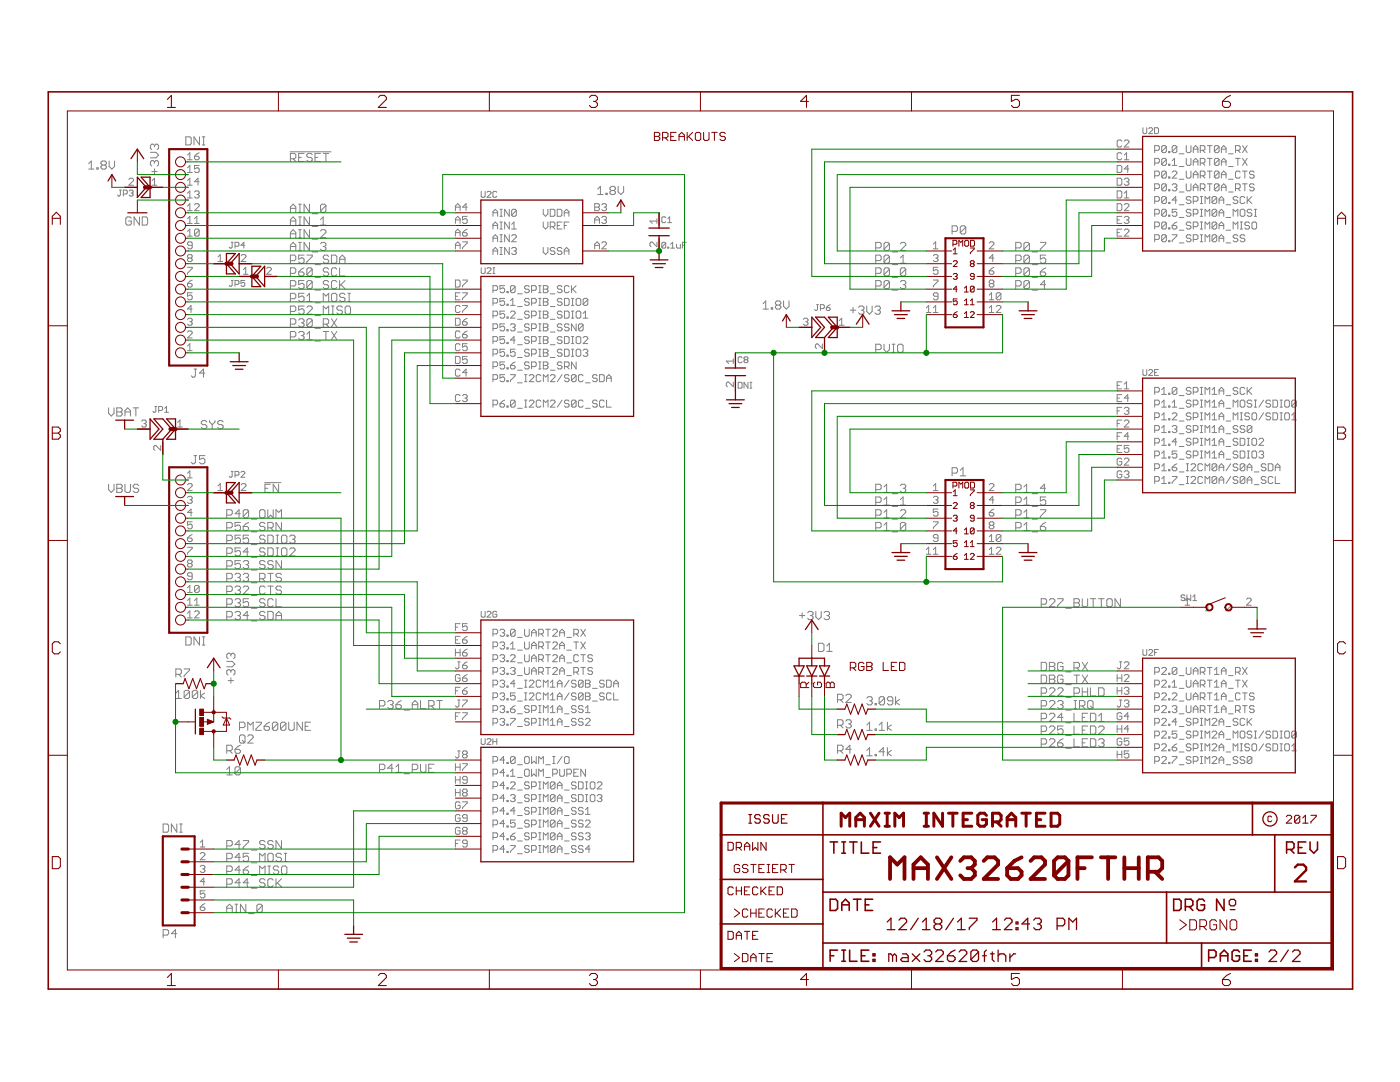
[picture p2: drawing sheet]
<svg xmlns="http://www.w3.org/2000/svg" width="279mm" height="216mm" viewBox="0 0 279 216" stroke-linecap="round" stroke-linejoin="round" font-family="sans-serif">
<g fill="none" stroke="#808080" stroke-width=".2">
<path d="M17.7 32.7l.5-.6v1.6M17.7 33.7h1.1M19.3 33.5h.3v.2h-.3zM20.4 32.9l-.2 .3v.3l.2 .2h.6l.2-.2v-.3l-.2-.3M20.4 32.9l-.2-.2v-.3l.2-.3h.6l.2 .3v.3l-.2 .2M20.4 32.9h.6M21.8 32.1v1.1l.5 .5 .6-.5v-1.1M23.8 37.9h.4M24 37.9v1l-.2 .2-.3-.2M24.6 38.7h.6l.2-.2v-.4l-.2-.2h-.6v1.2M25.7 35.8l.3-.2h.4l.2 .2v.2l-.9 1h.9M25.8 38.1l.2-.2h.4l.2 .2-.2 .4"/>
<path d="M26.2 38.5h.2M26.4 38.5l.2 .2-.2 .4h-.4l-.2-.2M30 30.4h1.1l.5 .5-.5 .6h-1.1M30.3 34.2h1.1M30.4 36l.4-.4v1.4M30.4 37h.9M30.8 29v.3M30.8 32.3v.3M30.8 33.7v1.1M30.8 32.3l-.2-.3h-.3l-.3 .3v.6l.3 .2M30.8 29l-.2-.2h-.3l-.3 .2v.6l.3 .2M30.8 32.3l.3-.3h.3l.2 .3v.6l-.2 .2"/>
<path d="M30.8 29l.3-.2h.3l.2 .2v.6l-.2 .2M37.1 27.3h.8l.3 .3v1.1l-.3 .2h-.8zM37.4 31.9h1M37.4 34.4h1M37.4 37h1M37.4 39.5h1M37.4 30.9l.5-.4v1.4M37.4 33.5l.5-.5v1.4M37.4 36l.5-.4v1.4M37.4 38.6l.5-.5v1.4M38.8 31.2h.7l.3 .2v.2l-.3 .3h-.4l-.3-.3zM38.8 38.3l.3-.2h.4l.3 .2v.3l-.3 .2"/>
<path d="M39.3 38.8h.2M39.5 38.8l.3 .2v.3l-.3 .2h-.4l-.3-.2M39.8 33h-1v.7l.5-.2h.2l.3 .2v.5l-.3 .2h-.4l-.3-.2M39.8 36.3h-1l.7-.7v1.4M39.8 30.5l-1 .7M39.8 27.3v1.6l-1.1-1.6v1.6M40.4 28.9h.5M40.4 27.3h.5M40.6 27.3v1.6M57.9 30.3h8.2M58 31.7h.8l.2-.3v-.5l-.2-.3h-.8v1.6M58.5 31.7l.5 .5"/>
<path d="M59.6 31.4h.5M60.7 30.6h-1.1v1.6h1.1M62.3 30.9l-.3-.3h-.5l-.3 .3v.2l.3 .3h.5l.3 .3v.3l-.3 .2h-.5l-.3-.2M62.9 31.4h.5M63.9 30.6h-1v1.6h1M64.5 30.6h1.1M65 30.6v1.6M96 38.2v1l.2 .2h.4l.2-.2v-1M97.2 38.4l.2-.2h.4l.2 .2v.2l-.8 .8h.8M99.1 38.4l-.1-.2h-.4l-.2 .2v.8l.2 .2h.4l.1-.2M119.3 37.7l.5-.5v1.6M119.3 38.8h1.1"/>
<path d="M120.9 38.6h.3v.2h-.3zM122 38l-.3 .3v.3l.3 .2h.5l.3-.2v-.3l-.3-.3M122 38l-.3-.3v-.2l.3-.3h.5l.3 .3v.2l-.3 .3M122 38h.5M123.4 37.2v1.1l.5 .5 .6-.5v-1.1M222.9 33h.7l.3 .3v.9l-.3 .2h-.7zM222.9 35.6h.7l.3 .2v.9l-.3 .3h-.7zM222.9 38.1h.7l.3 .2v1l-.3 .2h-.7zM223.9 28.2l-.3-.3h-.4l-.3 .3v.9l.3 .2h.4l.3-.2M223.9 30.7l-.3-.2h-.4l-.3 .2v.9l.3 .3h.4l.3-.3M224.4 28.2l.2-.3h.5l.2 .3v.2l-.9 .9h.9M224.4 35.8l.2-.2h.5l.2 .2v.2l-.2 .3"/>
<path d="M224.4 31.9h.9M224.4 30.9l.4-.4v1.4M224.4 38.6l.4-.5v1.4M224.4 39.5h.9M224.8 36.3h.3M225.1 36.3l.2 .2v.2l-.2 .3h-.5l-.2-.3M225.3 33.7h-.9l.7-.7v1.4M228.1 25.5v1l.2 .2h.4l.2-.2v-1M229.3 25.7l.1-.2h.4l.2 .2v.2l-.7 .8h.7M230.4 25.5h.6l.2 .2v.8l-.2 .2h-.6zM230.4 30h.7l.3-.2v-.5l-.3-.2h-.7v1.4M230.4 32.5h.7l.3-.2v-.5l-.3-.2h-.7v1.4"/>
<path d="M230.4 35.1h.7l.3-.3v-.4l-.3-.3h-.7v1.4M230.4 37.6h.7l.3-.2v-.5l-.3-.2h-.7v1.4M232.8 29.3l-.3-.2h-.4l-.3 .2v.9M232.8 31.8l-.3-.2h-.4l-.3 .2v1M232.8 34.4l-.3-.3h-.4l-.3 .3v.9M232.8 36.9l-.3-.2h-.4l-.3 .2v.9M232.8 39.5l-.3-.3h-.4l-.3 .3v.9M232.8 29.3v.9l-.3 .3h-.4l-.3-.3M232.8 31.8v1l-.3 .2h-.4l-.3-.2M232.8 34.4v.9l-.3 .2h-.4l-.3-.2M232.8 36.9v.9l-.3 .3h-.4l-.3-.3M232.8 39.5v.9l-.3 .2h-.4l-.3-.2"/>
<path d="M232.8 29.3l-1 .9M232.8 31.8l-1 1M232.8 34.4l-1 .9M232.8 36.9l-1 .9M232.8 39.5l-1 .9M233.2 30.2h.3v.3h-.3zM233.2 32.8h.3v.2h-.3zM233.2 35.3h.3v.2h-.3zM233.2 37.8h.3v.3h-.3zM233.9 34.4l.3-.3h.4l.3 .3v.2l-1 .9h1M233.9 36.9l.3-.2h.4l.3 .2v.2l-.3 .3M233.9 33h1"/>
<path d="M233.9 32.1l.5-.5v1.4M234.4 37.4h.2M234.6 37.4l.3 .2v.2l-.3 .3h-.4l-.3-.3M234.9 29.3l-.3-.2h-.4l-.3 .2v.9M234.9 29.3v.9l-.3 .3h-.4l-.3-.3M234.9 29.3l-1 .9M234.9 39.9h-1l.7-.7v1.4M235.4 30.7h.9M235.4 33.2h.9M235.4 35.8h.9M235.4 38.3h.9M236.7 29.1v1.1l.3 .3h.4l.3-.3v-1.1"/>
<path d="M236.7 31.6v1.2l.3 .2h.4l.3-.2v-1.2M236.7 34.1v1.2l.3 .2h.4l.3-.2v-1.2M236.7 36.7v1.1l.3 .3h.4l.3-.3v-1.1M237.7 39.5l-.3-.3h-.4l-.3 .3v.2l.3 .2h.4l.3 .3v.2l-.3 .2h-.4l-.3-.2M238.1 30.5v-1l.5-.4 .5 .4v1M238.1 33v-.9l.5-.5 .5 .5v.9M238.1 35.5v-.9l.5-.5 .5 .5v.9M238.1 38.1v-1l.5-.4 .5 .4v1M238.1 29.8h1M238.1 32.3h1M238.1 34.8h1M238.1 37.4h1"/>
<path d="M239.5 30h.7l.3-.2v-.5l-.3-.2h-.7v1.4M239.5 37.6h.7l.3-.2v-.5l-.3-.2h-.7v1.4M239.5 32.5h.7l.3-.2v-.5l-.3-.2h-.7v1.4M239.5 35.1h.7l.3-.3v-.4l-.3-.3h-.7v1.4M239.5 39.2h.5M239.8 39.2v1.4M240 30l.5 .5M240 32.5l.5 .5M240 35.1l.5 .4M240 37.6l.5 .5M241 29.1h.9M241 31.6h.9"/>
<path d="M241 34.1h.9M241 36.7h.9M241.4 29.1v1.4M241.4 31.6v1.4M241.4 34.1v1.4M241.4 36.7v1.4M242.8 39.5v.9l-.2 .2h-.5l-.2-.2M242.8 39.5l-.2-.3h-.5l-.2 .3v.9M242.8 39.5l-.9 .9M243.3 29.3l-.2-.2h-.5l-.2 .2v.9M243.3 29.3v.9l-.2 .3h-.5l-.2-.3M243.3 31.8v1l-.2 .2h-.5l-.2-.2"/>
<path d="M243.3 31.8l-.2-.2h-.5l-.2 .2v1M243.3 34.4l-.2-.3h-.5l-.2 .3v.9M243.3 36.9l-.2-.2h-.5l-.2 .2v.9M243.3 34.4v.9l-.2 .2h-.5l-.2-.2M243.3 36.9v.9l-.2 .3h-.5l-.2-.3M243.3 29.3l-.9 .9M243.3 31.8l-.9 1M243.3 34.4l-.9 .9M243.3 36.9l-.9 .9M243.3 39.9h.9M243.8 29.8h.9M243.8 30.5v-1l.4-.4 .5 .4v1"/>
<path d="M243.8 33v-.9l.4-.5 .5 .5v.9M243.8 35.5v-.9l.4-.5 .5 .5v.9M243.8 38.1v-1l.4-.4 .5 .4v1M243.8 32.3h.9M243.8 34.8h.9M243.8 37.4h.9M245.2 30.7h.9M245.2 33.2h.9M245.2 35.8h.9M245.2 38.3h.9M246.6 30h.7l.2-.2v-.5l-.2-.2h-.7v1.4M246.6 37.6h.7l.2-.2v-.5l-.2-.2h-.7v1.4"/>
<path d="M246.6 31.6h.9M247 39.5l-.2-.3h-.5l-.2 .3v.2l.2 .2h.5l.2 .3v.2l-.2 .2h-.5l-.2-.2M247 30l.5 .5M247 31.6v1.4M247 37.6l.5 .5M247.5 34.4l-.2-.3h-.5l-.2 .3v.9l.2 .2h.5l.2-.2M248 29.1l.9 1.4M248 31.6l.9 1.4M248 34.1h.9M248 36.7h.9M248.4 39.5l-.2-.3h-.5l-.2 .3v.9l.2 .2h.5l.2-.2M248.4 34.1v1.4"/>
<path d="M248.4 36.7v1.4M248.9 29.1l-.9 1.4M248.9 31.6l-.9 1.4M248.9 39.2v1.4M249.1 39.9l.7 .7M249.8 39.2l-.9 1M250.3 34.4l-.2-.3h-.5l-.2 .3v.2l.2 .2h.5l.2 .3v.2l-.2 .2h-.5l-.2-.2M250.3 36.9l-.2-.2h-.5l-.2 .2v.2l.2 .3h.5l.2 .2v.2l-.2 .3h-.5l-.2-.3M26.2 43.6l-.3-.3h-.5l-.3 .3v1l.3 .3h.5l.3-.3v-.5h-.5M27.8 43.3v1.6l-1-1.6v1.6M28.4 43.3h.8l.3 .3v1l-.3 .3h-.8zM37.4 53.3h1v.3l-1 .9v.2"/>
<path d="M37.4 56.6h.7l.3 .2v.2l-.3 .3h-.4l-.3-.3zM37.4 44.6h1M37.4 47.1h1M37.4 42h1M37.4 41.1l.5-.5v1.4M37.4 43.6l.5-.4v1.4M37.4 46.2l.5-.5v1.4M37.7 51.5l-.3-.2v-.3l.3-.2h.4l.3 .2v.3l-.3 .2M37.7 51.5l-.3 .2v.3l.3 .2h.4l.3-.2v-.3l-.3-.2M37.7 51.5h.4M38.4 49h-.7l-.3-.3v-.2l.3-.2h.4l.3 .2v.9l-.3 .3h-.4l-.3-.3M38.4 58.4h-1v.7l.5-.2h.2l.3 .2v.5l-.3 .2h-.4l-.3-.2"/>
<path d="M38.4 55.9l-1 .7M38.8 44.6h1M38.8 40.9l.3-.3h.4l.3 .3v.2l-1 .9h1M38.8 43.6l.5-.4v1.4M39.8 46l-.3-.3h-.4l-.3 .3v.9M39.8 46v.9l-.3 .2h-.4l-.3-.2M39.8 46l-1 .9M43.5 52.2h.9M43.5 51.3l.5-.5v1.4M46.1 48.3h.4M46.1 56h.4M46.3 48.3v1l-.2 .2-.4-.2"/>
<path d="M46.3 56v.9l-.2 .2-.4-.2M46.9 49.1h.6l.2-.2v-.4l-.2-.2h-.6v1.2M46.9 56.7h.6l.2-.1v-.4l-.2-.2h-.6v1.1M48.1 51l.3-.2h.5l.2 .2v.3l-1 .9h1M48.6 54.7h.9M48.6 53.8l.4-.5v1.4M48.9 48.9h-.8l.6-.6v1.2M48.9 56h-.8v.6l.4-.3 .4 .3v.3l-.2 .2h-.4l-.2-.2M53.2 53.6l.2-.3h.5l.2 .3v.2l-.9 .9h.9M58 44.1h1M58 54.5h.8l.2-.2v-.6l-.2-.3h-.8v1.7M58 57.1h.8l.2-.3v-.5l-.2-.3h-.8v1.6"/>
<path d="M58 42.4v-1.1l.5-.6 .5 .6v1.1M58 44.9v-1.1l.5-.5 .5 .5v1.1M58 47.5v-1.1l.5-.6 .5 .6v1.1M58 50v-1.1l.5-.5 .5 .5v1.1M58 52h.8l.2-.3v-.5l-.2-.3h-.8v1.6M58 59.6h.8l.2-.2v-.6l-.2-.3h-.8v1.7M58 46.7h1M58 41.6h1M58 49.2h1M59.6 43.3h.5M59.6 44.9h.5M59.6 48.4h.5"/>
<path d="M59.6 54.3h.8l.3 .2v.3l-.3 .3h-.5l-.3-.3zM59.6 47.5h.5M59.6 45.8h.5M59.6 42.4h.5M59.6 40.7h.5M59.6 50h.5M59.9 40.7v1.7M59.9 43.3v1.6M59.9 45.8v1.7M59.9 48.4v1.6M60.7 56h-1.1v.8l.8-.3 .3 .3v.5l-.3 .3h-.5l-.3-.3M60.7 58.5h-1.1v.9l.8-.3 .3 .3v.5l-.3 .3h-.5l-.3-.3"/>
<path d="M60.7 50.9h-1.1v.8l.8-.2 .3 .2v.6l-.3 .2h-.5l-.3-.2M60.7 53.4l-.6 .3-.5 .6M61.2 59.1l.6-.6v1.7M61.2 50.9h1.1v.3l-1.1 1.1v.2M61.8 40.7v1.7l-1.1-1.7v1.7M61.8 43.3v1.6l-1.1-1.6v1.6M61.8 45.8v1.7l-1.1-1.7v1.7M61.8 48.4v1.6l-1.1-1.6v1.6M62.3 53.7l-.3-.3h-.5l-.3 .3v1.1M62.3 56.3l-.3-.3h-.5l-.3 .3v1M62.3 53.7v1.1l-.3 .3h-.5l-.3-.3M62.3 56.3v1l-.3 .3h-.5l-.3-.3"/>
<path d="M62.3 56.3l-1.1 1M62.3 53.7l-1.1 1.1M62.3 47.7h1.1M62.3 45.2h1.1M62.3 42.7h1.1M62.3 50.3h1.1M62.9 57.9h1M62.9 55.4h1M62.9 52.8h1M64 44.9h1M64 48.6l.2-.2h.6l.2 .2v.3l-.2 .3M64 43.8l.5-.5v1.6"/>
<path d="M64 46.1l.2-.3h.6l.2 .3v.3l-1 1.1h1M64.5 49.2h.3M64.8 49.2l.2 .3v.2l-.2 .3h-.6l-.2-.3M65 41v1.1l-.2 .3h-.6l-.2-.3M65 41l-.2-.3h-.6l-.2 .3v1.1M65 41l-1 1.1M65.6 53.7l-.3-.3h-.5l-.3 .3v.3l.3 .3h.5l.3 .2v.3l-.3 .3h-.5l-.3-.3M65.6 56.3l-.3-.3h-.5l-.3 .3v.2l.3 .3h.5l.3 .3v.2l-.3 .3h-.5l-.3-.3M65.6 51.2l-.3-.3h-.5l-.3 .3v.3l.3 .2h.5l.3 .3v.3l-.3 .2h-.5l-.3-.2M66.1 58.8l.3-.3h.6l.2 .3v1.1l-.2 .3h-.6l-.3-.3zM66.1 50.9h.9l.2 .3v1.1l-.2 .2h-.9zM67.2 53.7l-.2-.3h-.6l-.3 .3v1.1l.3 .3h.6l.2-.3"/>
<path d="M67.2 56.3l-.2-.3h-.6l-.3 .3v1l.3 .3h.6l.2-.3M67.8 52.5v-1l.5-.6 .6 .6v1M67.8 53.4v1.7h1.1M67.8 56v1.6M67.8 51.7h1.1M68.1 56.8l.8 .8M68.9 58.8l-.3-.3h-.5l-.3 .3v.3l.3 .3h.5l.3 .2v.3l-.3 .3h-.5l-.3-.3M68.9 56l-1.1 1.1M69.4 58.5h.6M69.7 58.5v1.7M90.9 49h.9M90.9 42v-.9l.5-.5 .4 .5v.9"/>
<path d="M90.9 44.6v-1l.5-.4 .4 .4v1M90.9 47.1v-.9l.5-.5 .4 .5v.9M90.9 49.7v-1l.5-.4 .4 .4v1M90.9 55.9h.7l.2 .2v.9l-.2 .3h-.7zM90.9 41.3h.9M90.9 43.9h.9M90.9 46.4h.9M90.9 59.1h.5M91.8 58.4h-.9v1.4h.9M92.3 46.4h.7l.2 .3v.2l-.2 .2h-.5l-.2-.2zM92.3 48.3h.9v.2l-.9 .9v.3M92.3 55.9h.9v.2l-.9 .9v.3"/>
<path d="M92.3 58.4h.9v.3l-.9 .9v.2M93.2 43.2h-.9v.7l.5-.3h.2l.2 .3v.4l-.2 .3h-.5l-.2-.3M93.2 41.3h-.9l.7-.7v1.4M93.2 45.7l-.9 .7M96 53.4v1l.2 .2h.4l.2-.2v-1M97.2 53.6l.2-.2h.4l.2 .2v.2l-.8 .8h.8M98.4 54.6h.4M98.4 53.4h.4M98.4 43.2v-1l.4-.4 .5 .4v1M98.4 45.7v-.9l.4-.5 .5 .5v.9M98.4 48.2v-.9l.4-.5 .5 .5v.9M98.4 50.8v-1l.4-.4 .5 .4v1"/>
<path d="M98.4 57.9h.7l.2-.2v-.5l-.2-.2h-.7v1.4M98.4 42.5h.9M98.4 45h.9M98.4 47.5h.9M98.4 50.1h.9M98.6 53.4v1.2M99.8 43.2h.4M99.8 41.8h.4M99.8 45.7h.4M99.8 44.3h.4M99.8 48.2h.4M99.8 46.8h.4"/>
<path d="M99.8 50.8h.4M99.8 49.4h.4M100 41.8v1.4M100 44.3v1.4M100 46.8v1.4M100 49.4v1.4M100.7 57h-.9v.7l.4-.2h.3l.2 .2v.5l-.2 .2h-.5l-.2-.2M100.7 59.5h-.9v.7l.4-.2h.3l.2 .2v.5l-.2 .2h-.5l-.2-.2M101.2 58.2h.2v.2h-.2zM101.6 41.8v1.4l-.9-1.4v1.4M101.6 44.3v1.4l-.9-1.4v1.4M101.6 46.8v1.4l-.9-1.4v1.4"/>
<path d="M101.6 49.4v1.4l-.9-1.4v1.4M102.1 47.1l.2-.3h.5l.2 .3v.2l-.9 .9h.9M102.1 49.6l.2-.2h.5l.2 .2v.2l-.2 .3M102.1 45.7h.9M102.1 44.8l.5-.5v1.4M102.6 50.1h.2M102.8 57.2l-.9 1M102.8 50.1l.2 .2v.2l-.2 .3h-.5l-.2-.3M102.8 57.2v1l-.2 .2h-.5l-.2-.2M102.8 57.2l-.2-.2h-.5l-.2 .2v1M103 42v.9l-.2 .3h-.5l-.2-.3M103 42l-.2-.2h-.5l-.2 .2v.9"/>
<path d="M103 42l-.9 .9M103.3 58.6h.9M105.6 57.2l-.2-.2h-.5l-.2 .2v.3l.2 .2h.5l.2 .2v.3l-.2 .2h-.5l-.2-.2M105.6 59.8l-.2-.3h-.5l-.2 .3v.2l.2 .2h.5l.2 .3v.2l-.2 .2h-.5l-.2-.2M106.1 57.9h.7l.2-.2v-.5l-.2-.2h-.7v1.4M107.5 57h.5M107.5 58.4h.5M107.5 59.5h.5M107.7 57v1.4M107.7 59.5v1.4M108.4 41.8v.9l.5 .5 .4-.5v-.9M108.4 44.3v.9l.5 .5 .4-.5v-.9"/>
<path d="M108.4 49.4v.9l.5 .5 .4-.5v-.9M108.4 57h.7l.3 .2v.3l-.3 .2 .3 .2v.3l-.3 .2h-.7zM108.4 59.5h.7l.3 .3v.2l-.3 .2 .3 .3v.2l-.3 .2h-.7zM108.4 57.7h.7M109.8 41.8h.7l.2 .2v.9l-.2 .3h-.7zM109.8 45.2h.7l.2-.2v-.5l-.2-.2h-.7v1.4M109.8 58.6h1M110.3 45.2l.4 .5M110.7 49.6l-.2-.2h-.5l-.2 .2v.2l.2 .3h.5l.2 .2v.2l-.2 .3h-.5l-.2-.3M111.2 41.8h.7l.2 .2v.9l-.2 .3h-.7zM111.2 45h.5M112.1 44.3h-.9v1.4h.9"/>
<path d="M112.1 49.6l-.2-.2h-.5l-.2 .2v.2l.2 .3h.5l.2 .2v.2l-.2 .3h-.5l-.2-.3M112.2 57.2l-.3-.2h-.4l-.3 .2v.3l.3 .2h.4l.3 .2v.3l-.3 .2h-.4l-.3-.2M112.2 59.8l-.3-.3h-.4l-.3 .3v.2l.3 .2h.4l.3 .3v.2l-.3 .2h-.4l-.3-.2M112.6 42.5h.9M112.6 45h.5M112.6 50.1h.9M112.6 43.2v-1l.5-.4 .4 .4v1M112.6 50.8v-1l.5-.4 .4 .4v1M112.6 59.5h.7l.3 .3v.9l-.3 .2h-.7zM113.5 44.3h-.9v1.4M113.6 57.2l-.3-.2h-.4l-.3 .2v1l.3 .2h.4l.3-.2M114 57v1.4"/>
<path d="M114 59.5h.5M114.3 57.7l.7 .7M114.3 59.5v1.4M115 59.8l.2-.3h.5l.2 .3v.9l-.2 .2h-.5l-.2-.2zM115 57l-1 .9M117.3 59.8v.9l-.2 .2h-.5l-.2-.2M117.3 59.8l-.2-.3h-.5l-.2 .3v.9M117.3 59.8l-.9 .9M118.7 49h.9M118.7 41.3h.7M118.7 43.9h.9M118.7 40.6h.7l.2 .3v.2l-.2 .2 .2 .3v.2l-.2 .2h-.7z"/>
<path d="M118.7 44.6v-1l.5-.4 .4 .4v1M118.7 49.7v-1l.5-.4 .4 .4v1M120.1 43.4l.2-.2h.5l.2 .2v.2l-.2 .3M120.1 48.5l.2-.2h.5l.2 .2v.2l-.9 1h.9M120.1 40.9l.2-.3h.5l.2 .3v.2l-.2 .2M120.6 41.3h.2M120.6 43.9h.2M120.8 43.9l.2 .2v.2l-.2 .3h-.5l-.2-.3M120.8 41.3l.2 .3v.2l-.2 .2h-.5l-.2-.2M131.1 44.1h-1.4l.5 .5M131.1 43.6v1M131.1 48.3v.9l-.9-.9h-.3l-.2 .2v.5l.2 .2"/>
<path d="M132.9 43.5l-.2-.2h-.4l-.2 .2v.7l.2 .2h.4l.2-.2M132.9 48.5l-.2-.2h-.4l-.2 .2v.8M132.9 48.5v.8l-.2 .2h-.4l-.2-.2M132.9 48.5l-.8 .8M133.3 49.3h.2v.2h-.2zM133.3 44.4h.7M133.3 43.7l.3-.4v1.1M133.8 49.5h.8M133.8 48.7l.4-.4v1.2M135 48.7v.6l.2 .2h.6v-.8M136.2 48.9h.4M137 48.3h-.8v1.2"/>
<path d="M174.8 49.5h.8l.3-.3v-.6l-.3-.2h-.8v1.6M174.8 54.5h.8l.3-.2v-.6l-.3-.3h-.8v1.7M174.8 57.1h.8l.3-.3v-.5l-.3-.3h-.8v1.6M174.8 52h.8l.3-.3v-.5l-.3-.3h-.8v1.6M177.5 48.6l-.3-.2h-.5l-.3 .2v1.1M177.5 56.3v1l-.3 .3h-.5l-.3-.3M177.5 53.7v1.1l-.3 .3h-.5l-.3-.3M177.5 53.7l-.3-.3h-.5l-.3 .3v1.1M177.5 56.3l-.3-.3h-.5l-.3 .3v1M177.5 51.2l-.3-.3h-.5l-.3 .3v1.1M177.5 51.2v1.1l-.3 .2h-.5l-.3-.2M177.5 53.7l-1.1 1.1"/>
<path d="M177.5 48.6l-1.1 1.1M177.5 48.6v1.1l-.3 .3h-.5l-.3-.3M177.5 51.2l-1.1 1.1M177.5 56.3l-1.1 1M178.1 57.9h1M178.1 55.4h1M178.1 52.8h1M178.1 50.3h1M179.7 48.6l.3-.2h.5l.3 .2v.3l-1.1 1.1h1.1M179.7 56.3l.3-.3h.5l.3 .3v.2l-.3 .3M179.7 52.5h1.1M179.7 51.5l.5-.6v1.6"/>
<path d="M180.2 56.8h.3M180.5 56.8l.3 .3v.2l-.3 .3h-.5l-.3-.3M180.8 53.7l-.3-.3h-.5l-.3 .3v1.1M180.8 53.7v1.1l-.3 .3h-.5l-.3-.3M180.8 53.7l-1.1 1.1M186.3 51l.2-.2h.5l.2 .2v.3l-.2 .2M186.3 49.7h.9M186.3 48.7l.4-.4v1.4M186.3 55.9h.9v.2l-.9 .9v.3M186.7 51.5h.3M187 51.5l.2 .2v.3l-.2 .2h-.5l-.2-.2M187.2 59.1h-.7l-.2-.2v-.2l.2-.3h.5l.2 .3v.9l-.2 .2h-.5l-.2-.2"/>
<path d="M187.2 53.3h-.9v.7l.7-.2 .2 .2v.5l-.2 .2h-.5l-.2-.2M190 46.2h.8l.3-.3v-.6l-.3-.2h-.8v1.6M192.7 45.3l-.2-.2h-.6l-.3 .2v1.1M192.7 45.3v1.1l-.2 .3h-.6l-.3-.3M192.7 45.3l-1.1 1.1M197.4 48.5l.3-.2h.4l.3 .2v.2l-1 1h1M197.4 54h.7l.3 .3v.2l-.3 .2h-.4l-.3-.2zM197.4 59.8h1M197.4 58.9l.5-.5v1.4M197.7 56.6l-.3-.3v-.2l.3-.2h.4l.3 .2v.2l-.3 .3M197.7 56.6l-.3 .2v.2l.3 .3h.4l.3-.3v-.2l-.3-.2M197.7 56.6h.4"/>
<path d="M198.4 51.5h-1l.7-.7v1.4M198.4 53.3l-1 .7M199.7 58.7l-.2-.3h-.4l-.3 .3v.9M199.7 58.7l-.9 .9M199.7 58.7v.9l-.2 .2h-.4l-.3-.2M202.7 49.5h.8l.3-.3v-.6l-.3-.2h-.8v1.6M202.7 52h.8l.3-.3v-.5l-.3-.3h-.8v1.6M202.7 54.5h.8l.3-.2v-.6l-.3-.3h-.8v1.7M202.7 57.1h.8l.3-.3v-.5l-.3-.3h-.8v1.6M205.4 48.6l-.2-.2h-.6l-.3 .2v1.1M205.4 51.2l-.2-.3h-.6l-.3 .3v1.1M205.4 53.7l-.2-.3h-.6l-.3 .3v1.1"/>
<path d="M205.4 56.3l-.2-.3h-.6l-.3 .3v1M205.4 51.2v1.1l-.2 .2h-.6l-.3-.2M205.4 53.7v1.1l-.2 .3h-.6l-.3-.3M205.4 56.3v1l-.2 .3h-.6l-.3-.3M205.4 48.6v1.1l-.2 .3h-.6l-.3-.3M205.4 48.6l-1.1 1.1M205.4 53.7l-1.1 1.1M205.4 51.2l-1.1 1.1M205.4 56.3l-1.1 1M206 57.9h1.1M206 55.4h1.1M206 52.8h1.1"/>
<path d="M206 50.3h1.1M207.6 48.4h1.1v.2l-1.1 1.1v.3M207.6 54.3h.8l.3 .2v.3l-.3 .3h-.5l-.3-.3zM208.7 50.9h-1.1v.8l.6-.2h.2l.3 .2v.6l-.3 .2h-.5l-.3-.2M208.7 53.4l-.5 .3-.6 .6M208.7 56.8h-1.1l.8-.8v1.6M222.9 43.9h.5M222.9 46.4h.5M222.9 40.6h.7l.3 .3v.9l-.3 .2h-.7zM223.9 43.2h-1v1.4h1M223.9 45.7h-1v1.4h1M224.4 43.4l.2-.2h.5l.2 .2v.2l-.2 .3"/>
<path d="M224.4 46l.2-.3h.5l.2 .3v.2l-.9 .9h.9M224.4 40.9l.2-.3h.5l.2 .3v.2l-.9 .9h.9M224.8 43.9h.3M225.1 43.9l.2 .2v.2l-.2 .3h-.5l-.2-.3M230.4 42.7h.7l.3-.2v-.5l-.3-.2h-.7v1.4M230.4 45.2h.7l.3-.2v-.5l-.3-.2h-.7v1.4M230.4 47.8h.7l.3-.3v-.4l-.3-.3h-.7v1.4M230.4 40.2h.7l.3-.3v-.4l-.3-.3h-.7v1.4M232.8 42v.9l-.3 .3h-.4l-.3-.3M232.8 42l-.3-.2h-.4l-.3 .2v.9M232.8 44.5v1l-.3 .2h-.4l-.3-.2M232.8 44.5l-.3-.2h-.4l-.3 .2v1"/>
<path d="M232.8 47.1v.9l-.3 .2h-.4l-.3-.2M232.8 47.1l-.3-.3h-.4l-.3 .3v.9M232.8 42l-1 .9M232.8 44.5l-1 1M232.8 47.1l-1 .9M233.2 42.9h.3v.3h-.3zM233.2 45.5h.3v.2h-.3zM233.2 48h.3v.2h-.3zM233.2 40.4h.3v.2h-.3zM233.9 45h.7l.3 .2v.3l-.3 .2h-.4l-.3-.2zM233.9 46.8h1v.3l-1 .9v.2M234.9 41.8h-1v.7l.7-.3 .3 .3v.4l-.3 .3h-.4l-.3-.3"/>
<path d="M234.9 44.3l-1 .7M235.4 40.9h.9M235.4 43.4h.9M235.4 45.9h.9M235.4 48.5h.9M237.7 42l-.3-.2h-.4l-.3 .2v.2l.3 .3h.4l.3 .2v.2l-.3 .3h-.4l-.3-.3M237.7 44.5l-.3-.2h-.4l-.3 .2v.3l.3 .2h.4l.3 .2v.3l-.3 .2h-.4l-.3-.2M237.7 47.1l-.3-.3h-.4l-.3 .3v.2l.3 .2h.4l.3 .3v.2l-.3 .2h-.4l-.3-.2M238.1 42.7h.7l.3-.2v-.5l-.3-.2h-.7v1.4M238.1 45.2h.7l.3-.2v-.5l-.3-.2h-.7v1.4M238.1 47.8h.7l.3-.3v-.4l-.3-.3h-.7v1.4M238.1 40.2h.7l.3-.3v-.4l-.3-.3h-.7v1.4"/>
<path d="M239.5 43.2h.5M239.5 41.8h.5M239.5 45.7h.5M239.5 44.3h.5M239.5 48.2h.5M239.5 46.8h.5M239.5 40.6h.5M239.8 41.8v1.4M239.8 44.3v1.4M239.8 46.8v1.4M240.5 40.6v-1.4l.5 .5 .4-.5v1.4M240.5 43.2v-1.4l.5 .4 .4-.4v1.4"/>
<path d="M240.5 45.7v-1.4l.5 .5 .4-.5v1.4M240.5 48.2v-1.4l.5 .5 .4-.5v1.4M242.8 42l-.9 .9M242.8 42v.9l-.2 .3h-.5l-.2-.3M242.8 42l-.2-.2h-.5l-.2 .2v.9M242.8 44.5v1l-.2 .2h-.5l-.2-.2M242.8 44.5l-.2-.2h-.5l-.2 .2v1M242.8 47.1v.9l-.2 .2h-.5l-.2-.2M242.8 47.1l-.2-.3h-.5l-.2 .3v.9M242.8 44.5l-.9 1M242.8 47.1l-.9 .9M243.3 45.7v-.9l.5-.5 .4 .5v.9"/>
<path d="M243.3 42.5h.9M243.3 45h.9M243.3 47.5h.9M243.3 40.6v-.9l.5-.5 .4 .5v.9M243.3 43.2v-1l.5-.4 .4 .4v1M243.3 48.2v-.9l.5-.5 .4 .5v.9M244.7 40.9h.9M244.7 43.4h.9M244.7 45.9h.9M244.7 48.5h.9M246.1 43.2v-1.4l.5 .4 .4-.4v1.4M246.1 45.7v-1.4l.5 .5 .4-.5v1.4"/>
<path d="M247 47.1l-.2-.3h-.5l-.2 .3v.2l.2 .2h.5l.2 .3v.2l-.2 .2h-.5l-.2-.2M247.5 45.7h.5M247.5 44.3h.5M247.7 41.8h.5l.2 .2v.9l-.2 .3h-.5l-.2-.3v-.9zM247.7 44.3v1.4M248.4 47.1l-.2-.3h-.5l-.2 .3v.2l.2 .2h.5l.2 .3v.2l-.2 .2h-.5l-.2-.2M249.4 44.5l-.3-.2h-.4l-.3 .2v.3l.3 .2h.4l.3 .2v.3l-.3 .2h-.4l-.3-.2M249.8 42l-.2-.2h-.5l-.2 .2v.2l.2 .3h.5l.2 .2v.2l-.2 .3h-.5l-.2-.3M249.9 44.5l.2-.2h.4l.3 .2v1l-.3 .2h-.4l-.2-.2zM250.3 43.2h.5M250.3 41.8h.5M250.5 41.8v1.4"/>
<path d="M37.4 63.7l.3-.2h.4l.3 .2v.3l-.3 .2M37.4 66.3l.3-.3h.4l.3 .3v.2l-1 .9h1M37.4 70h1M37.4 69l.5-.4v1.4M37.9 64.2h.2M38.1 64.2l.3 .2v.3l-.3 .2h-.4l-.3-.2M38.4 61.7h-1l.7-.7v1.4M38.7 73.6h.6M39 73.6v1.4l-.3 .3h-.3l-.2-.3M40.9 74.4h-1.1l.8-.8v1.7M58 64.7h.8l.2-.3v-.5l-.2-.3h-.8v1.6M58 62.1h.8l.2-.2v-.6l-.2-.2h-.8v1.6"/>
<path d="M58 67.2h.8l.2-.2v-.6l-.2-.3h-.8v1.7M59.6 63.9l.3-.3h.5l.3 .3v.3l-.3 .2M59.6 66.4l.3-.3h.5l.3 .3v.3l-.3 .3M60.1 67h.3M60.1 64.4h.3M60.4 64.4l.3 .3v.3l-.3 .2h-.5l-.3-.2M60.4 67l.3 .2v.3l-.3 .3h-.5l-.3-.3M60.7 61.1h-1.1v.8l.8-.3 .3 .3v.5l-.3 .3h-.5l-.3-.3M61.2 61.3l.3-.2h.5l.3 .2v.3l-1.1 1.1h1.1M61.2 60.2h1.1M61.2 66.7l.6-.6v1.7M61.2 67.8h1.1"/>
<path d="M62.3 63.9v1.1l-.3 .2h-.5l-.3-.2M62.3 63.9l-.3-.3h-.5l-.3 .3v1.1M62.3 63.9l-1.1 1.1M62.9 60.4h1M62.9 63h1M62.9 68.1h1M62.9 65.5h1M64.5 60.2v-1.7l.5 .6 .6-.6v1.7M64.5 62.7v-1.6l.5 .5 .6-.5v1.6M64.5 64.7h.8l.3-.3v-.5l-.3-.3h-.8v1.6M64.5 66.1h1.1M65 66.1v1.7"/>
<path d="M65 64.7l.6 .5M66.1 61.1h.6M66.1 62.7h.6M66.1 66.1l1.1 1.7M66.1 63.6l1.1 1.6M66.4 61.1v1.6M67.2 66.1l-1.1 1.7M67.2 63.6l-1.1 1.6M68.3 61.3l-.2-.2h-.6l-.3 .2v.3l.3 .3h.6l.2 .2v.3l-.2 .3h-.6l-.3-.3M69.2 61.1h.5l.3 .2v1.1l-.3 .3h-.5l-.3-.3v-1.1zM69.4 60.2h.6M90.9 63.5h.7l.2 .2v1l-.2 .2h-.7z"/>
<path d="M90.9 71.1h.7l.2 .3v.9l-.2 .2h-.7zM91.8 61.2l-.2-.2h-.5l-.2 .2v.9l.2 .3h.5l.2-.3M91.8 66.3l-.2-.3h-.5l-.2 .3v.9l.2 .2h.5l.2-.2M91.8 68.8l-.2-.2h-.5l-.2 .2v.9l.2 .3h.5l.2-.3M91.8 73.9l-.2-.2h-.5l-.2 .2v.9l.2 .3h.5l.2-.3M91.8 79l-.2-.3h-.5l-.2 .3v.9l.2 .2h.5l.2-.2M92.3 61h.9v.2l-.9 .9v.3M92.3 64.2h.7l.2 .2v.3l-.2 .2h-.5l-.2-.2zM92.3 66.7h.7l.2 .3v.2l-.2 .2h-.5l-.2-.2zM92.3 79l.2-.3h.5l.2 .3v.2l-.2 .2M92.8 79.4h.2M93 79.4l.2 .3v.2l-.2 .2h-.5l-.2-.2"/>
<path d="M93.2 74.4h-.9l.7-.7v1.4M93.2 68.6h-.9v.7l.5-.3h.2l.2 .3v.4l-.2 .3h-.5l-.2-.3M93.2 71.1h-.9v.7l.5-.2h.2l.2 .2v.5l-.2 .2h-.5l-.2-.2M93.2 66l-.9 .7M93.2 63.5l-.9 .7M98.4 75.7h.7l.2-.2v-.5l-.2-.2h-.7v1.4M98.4 60.5h.7l.2-.3v-.4l-.2-.3h-.7v1.4M98.4 63h.7l.2-.2v-.5l-.2-.2h-.7v1.4M98.4 65.6h.7l.2-.3v-.4l-.2-.3h-.7v1.4M98.4 68.1h.7l.2-.2v-.5l-.2-.2h-.7v1.4M98.4 70.6h.7l.2-.2v-.5l-.2-.2h-.7v1.4M98.4 73.2h.7l.2-.3v-.4l-.2-.3h-.7v1.4"/>
<path d="M100.7 62.1h-.9v.7l.4-.3h.3l.2 .3v.4l-.2 .3h-.5l-.2-.3M100.7 64.6h-.9v.7l.4-.2h.3l.2 .2v.5l-.2 .2h-.5l-.2-.2M100.7 67.2h-.9v.7l.4-.3h.3l.2 .3v.4l-.2 .3h-.5l-.2-.3M100.7 69.7h-.9v.7l.4-.3h.3l.2 .3v.5l-.2 .2h-.5l-.2-.2M100.7 72.2h-.9v.7l.4-.2h.3l.2 .2v.5l-.2 .2h-.5l-.2-.2M100.7 74.8h-.9v.7l.4-.3h.3l.2 .3v.4l-.2 .3h-.5l-.2-.3M100.7 79.8l-.9 .7M101.2 60.7h.2v.2h-.2zM101.2 63.2h.2v.3h-.2zM101.2 65.8h.2v.2h-.2zM101.2 68.3h.2v.3h-.2zM101.2 70.9h.2v.2h-.2z"/>
<path d="M101.2 73.4h.2v.2h-.2zM101.2 75.9h.2v.3h-.2zM101.9 62.3l.2-.2h.5l.2 .2v.2l-.9 1h.9M101.9 72.9h.7l.2 .3v.2l-.2 .2h-.5l-.2-.2zM101.9 74.8h.9v.2l-.9 .9v.3M101.9 64.9l.2-.3h.5l.2 .3v.2l-.2 .2M101.9 60l.4-.5v1.4M101.9 60.9h.9M102.3 65.3h.3M102.6 65.3l.2 .3v.2l-.2 .2h-.5l-.2-.2M102.8 72.2l-.9 .7M102.8 67.9h-.9l.7-.7v1.4"/>
<path d="M102.8 69.7h-.9v.7l.4-.3h.3l.2 .3v.5l-.2 .2h-.5l-.2-.2M103.3 61.2h.9M103.3 63.7h.9M103.3 66.3h.9M103.3 68.8h.9M103.3 71.3h.9M103.3 73.9h.9M103.3 76.4h.9M104.7 79.8h.5M104.7 74.8h.5M104.7 76.2h.5M104.9 74.8v1.4"/>
<path d="M104.9 79.8v1.4M105.6 62.3l-.2-.2h-.5l-.2 .2v.2l.2 .3h.5l.2 .2v.2l-.2 .3h-.5l-.2-.3M105.6 64.9l-.2-.3h-.5l-.2 .3v.2l.2 .2h.5l.2 .3v.2l-.2 .2h-.5l-.2-.2M105.6 67.4l-.2-.2h-.5l-.2 .2v.2l.2 .3h.5l.2 .2v.2l-.2 .3h-.5l-.2-.3M105.6 69.9l-.2-.2h-.5l-.2 .2v.2l.2 .3h.5l.2 .2v.3l-.2 .2h-.5l-.2-.2M105.6 72.5l-.2-.3h-.5l-.2 .3v.2l.2 .2h.5l.2 .3v.2l-.2 .2h-.5l-.2-.2M105.6 75l.3-.2h.4l.3 .2v.2l-1 1h1M106.1 70.6h.7l.2-.2v-.5l-.2-.2h-.7v1.4M106.1 73.2h.7l.2-.3v-.4l-.2-.3h-.7v1.4M106.1 60.5h.7l.2-.3v-.4l-.2-.3h-.7v1.4M106.1 63h.7l.2-.2v-.5l-.2-.2h-.7v1.4M106.1 65.6h.7l.2-.3v-.4l-.2-.3h-.7v1.4"/>
<path d="M106.1 68.1h.7l.2-.2v-.5l-.2-.2h-.7v1.4M107.5 60.9h.5M107.5 62.1h.5M107.5 63.5h.5M107.5 64.6h.5M107.5 66h.5M107.5 67.2h.5M107.5 68.6h.5M107.5 69.7h.5M107.5 71.1h.5M107.5 72.2h.5M107.5 73.6h.5"/>
<path d="M107.7 62.1v1.4M107.7 64.6v1.4M107.7 67.2v1.4M107.7 69.7v1.4M107.7 72.2v1.4M107.9 75l-.2-.2h-.4l-.3 .2v.9l.3 .3h.4l.2-.3M108.4 69.7h.7l.3 .2v.2l-.3 .3 .3 .2v.3l-.3 .2h-.7zM108.4 62.1h.7l.3 .2v.2l-.3 .3 .3 .2v.2l-.3 .3h-.7zM108.4 64.6h.7l.3 .3v.2l-.3 .2 .3 .3v.2l-.3 .2h-.7zM108.4 67.2h.7l.3 .2v.2l-.3 .3 .3 .2v.2l-.3 .3h-.7zM108.4 72.2h.7l.3 .3v.2l-.3 .2 .3 .3v.2l-.3 .2h-.7zM108.4 76.2v-1.4l.5 .4 .5-.4v1.4"/>
<path d="M108.4 60.2h.7M108.4 62.8h.7M108.4 65.3h.7M108.4 67.9h.7M108.4 70.4h.7M108.4 72.9h.7M109.8 75l.3-.2h.4l.3 .2v.2l-1 1h1M109.8 61.2h1M109.8 63.7h1M109.8 66.3h1M109.8 68.8h1M109.8 71.3h1"/>
<path d="M109.8 73.9h1M112.2 72.5l-.3-.3h-.4l-.3 .3v.2l.3 .2h.4l.3 .3v.2l-.3 .2h-.4l-.3-.2M112.2 62.3l-.3-.2h-.4l-.3 .2v.2l.3 .3h.4l.3 .2v.2l-.3 .3h-.4l-.3-.3M112.2 64.9l-.3-.3h-.4l-.3 .3v.2l.3 .2h.4l.3 .3v.2l-.3 .2h-.4l-.3-.2M112.2 67.4l-.3-.2h-.4l-.3 .2v.2l.3 .3h.4l.3 .2v.2l-.3 .3h-.4l-.3-.3M112.2 69.9l-.3-.2h-.4l-.3 .2v.2l.3 .3h.4l.3 .2v.3l-.3 .2h-.4l-.3-.2M112.2 74.8l-1 1.4M112.2 79.8l-1 1.4M112.6 62.1h.7l.3 .2v.9l-.3 .3h-.7zM112.6 67.2h.7l.3 .2v.9l-.3 .3h-.7zM112.6 69.7h.7l.3 .2v1l-.3 .2h-.7zM112.6 73.2h.7l.3-.3v-.4l-.3-.3h-.7v1.4"/>
<path d="M113.1 73.2l.5 .4M113.6 64.9l-.3-.3h-.4l-.3 .3v.2l.3 .2h.4l.3 .3v.2l-.3 .2h-.4l-.3-.2M113.6 75l-.3-.2h-.4l-.3 .2v.2l.3 .3h.4l.3 .2v.2l-.3 .3h-.4l-.3-.3M114 60.9h.5M114 62.1h.5M114 63.5h.5M114 67.2h.5M114 68.6h.5M114 69.7h.5M114 71.1h.5M114.3 62.1v1.4M114.3 67.2v1.4"/>
<path d="M114.3 69.7v1.4M115 64.6v1.4l-1-1.4v1.4M115 72.2v1.4l-1-1.4v1.4M115 75v.9l-.3 .3h-.4l-.3-.3M115 75l-.3-.2h-.4l-.3 .2v.9M115 75l-1 .9M115.2 62.1h.5l.2 .2v.9l-.2 .3h-.5l-.2-.3v-.9zM115.2 67.2h.5l.2 .2v.9l-.2 .3h-.5l-.2-.3v-.9zM115.2 69.7h.5l.2 .2v1l-.2 .2h-.5l-.2-.2v-1zM116.4 64.9l-1 .9M116.4 64.9v.9l-.3 .2h-.4l-.3-.2M116.4 64.9l-.3-.3h-.4l-.3 .3v.9"/>
<path d="M116.4 75l-.3-.2h-.4l-.3 .2v.9l.3 .3h.4l.3-.3M116.4 62.5l.4-.4v1.4M116.4 67.4l.2-.2h.5l.2 .2v.2l-.9 1h.9M116.4 69.9l.2-.2h.5l.2 .2v.2l-.2 .3M116.4 63.5h.9M116.8 70.4h.3M116.8 76.4h1M117.1 70.4l.2 .2v.3l-.2 .2h-.5l-.2-.2M119.2 75l-.2-.2h-.5l-.2 .2v.2l.2 .3h.5l.2 .2v.2l-.2 .3h-.5l-.2-.3M119.7 74.8h.7l.2 .2v.9l-.2 .3h-.7zM121.1 76.2v-1l.4-.4 .5 .4v1M121.1 79.8v1.4h.9"/>
<path d="M121.1 75.5h.9M146.3 72.1h-1.4l.5 .4M146.3 71.6v.9M146.3 76.2v1l-.9-1h-.2l-.3 .3v.4l.3 .3M147.3 76.3h.6l.2 .2v.8l-.2 .1h-.6zM148.1 71.4l-.2-.2h-.4l-.2 .2v.8l.2 .2h.4l.2-.2M148.7 71.8l-.2-.2 .2-.4h.4l.2 .2-.2 .4M148.7 71.8l-.2 .2 .2 .4h.4l.2-.2-.2-.4M148.7 71.8h.4M149.3 76.3v1.1l-.8-1.1v1.1M149.7 77.4h.4M149.7 76.3h.4"/>
<path d="M149.9 76.3v1.1M152.3 60.6l.5-.6v1.7M152.3 61.7h1.1M153.9 61.4h.3v.3h-.3zM155 60.9l-.3 .2v.3l.3 .3h.6l.2-.3v-.3l-.2-.2M155 60.9l-.3-.3v-.3l.3-.3h.6l.2 .3v.3l-.2 .3M155 60.9h.6M156.4 60v1.1l.5 .6 .6-.6v-1.1M160.3 63.7l.2-.2h.5l.2 .2v.3l-.2 .2M160.8 64.2h.2M161 64.2l.2 .2v.3l-.2 .2h-.5l-.2-.2M163 60.8h.3"/>
<path d="M163.2 60.8v1l-.2 .2-.4-.2M163.7 61.6h.6l.2-.2v-.4l-.2-.2h-.6v1.2M164.1 68.6v1l-.9-1h-.2l-.3 .3v.4l.3 .3M164.9 61.4h.6l.2 .4-.2 .2h-.4l-.2-.2zM165.7 60.8l-.8 .6M167.5 64.9h.9M167.5 64l.5-.5v1.4M169.7 61.9h1.1M170.2 61.3v1.1M171.3 61.3l.3-.2h.5l.3 .2v.3l-.3 .3M171.9 61.9h.2M172.1 61.9l.3 .2v.3l-.3 .3h-.5l-.3-.3"/>
<path d="M173 61.1v1l.5 .6 .6-.6v-1M174.6 61.3l.3-.2h.5l.3 .2v.3l-.3 .3M174.8 69.8h.8l.3-.3v-.5l-.3-.3h-.8v1.6M175.2 61.9h.2M175.4 61.9l.3 .2v.3l-.3 .3h-.5l-.3-.3M176.4 68.7v1.1l.6 .5 .5-.5v-1.1M178.1 68.7h.5M178.1 70.3h.5M178.3 68.7v1.6M179.1 69l.3-.3h.6l.2 .3v1l-.2 .3h-.6l-.3-.3zM184.9 62.4h.9M184.9 61.4l.4-.4v1.4"/>
<path d="M186.3 62.4h.9M186.3 61.4l.4-.4v1.4M197.4 61.4l.5-.4v1.4M197.4 62.4h1M198.8 61.2l.3-.2h.4l.2 .2v.2l-.9 1h.9M222.9 76.9h.5M222.9 79.4h.5M223.9 76.2h-1v1.4h1M223.9 78.7h-1v1.4h1M224.4 76.7l.4-.5v1.4M224.4 77.6h.9M225.3 79.4h-.9l.7-.7v1.4"/>
<path d="M228.1 73.7v1l.2 .2h.4l.2-.2v-1M229.3 73.9l.1-.2h.4l.2 .2v.2l-.7 .8h.7M230.4 74.3h.4M230.4 78.2h.7l.3-.2v-.5l-.3-.2h-.7v1.4M231.2 73.7h-.8v1.2h.8M231.8 77.8l.5-.5v1.4M231.8 78.7h1M233.2 78.5h.3v.2h-.3zM234.9 77.5l-.3-.2h-.4l-.3 .2v1M234.9 77.5v1l-.3 .2h-.4l-.3-.2M234.9 77.5l-1 1M235.4 78.9h.9"/>
<path d="M237.7 77.5l-.3-.2h-.4l-.3 .2v.3l.3 .2h.4l.3 .2v.3l-.3 .2h-.4l-.3-.2M238.1 78.2h.7l.3-.2v-.5l-.3-.2h-.7v1.4M239.5 77.3h.5M239.5 78.7h.5M239.5 79.8h.5M239.8 77.3v1.4M239.8 79.8v1.4M240.5 78.7v-1.4l.5 .5 .4-.5v1.4M241.9 77.8l.5-.5v1.4M241.9 78.7h.9M243.3 78.7v-.9l.5-.5 .4 .5v.9M243.3 78h.9"/>
<path d="M244.7 78.9h.9M247 77.5l-.2-.2h-.5l-.2 .2v.3l.2 .2h.5l.2 .2v.3l-.2 .2h-.5l-.2-.2M247.7 79.8h.5l.2 .3v.9l-.2 .2h-.5l-.2-.2v-.9zM248.4 77.5l-.2-.2h-.5l-.2 .2v1l.2 .2h.5l.2-.2M248.9 77.3v1.4M249.1 78l.7 .7M249.8 77.3l-.9 .9M250.3 79.8h.5M250.5 79.8v1.4M252.2 79.8l-1 1.4M254 79.8h.7l.3 .3v.9l-.3 .2h-.7zM255.5 79.8h.4"/>
<path d="M255.7 79.8v1.4M21.7 81.4v1.1l.5 .5 .6-.5v-1.1M21.7 96.6v1.1l.5 .6 .6-.6v-1.1M23.3 81.4h.8l.3 .3v.2l-.3 .3 .3 .3v.2l-.3 .3h-.8zM23.3 96.6h.8l.3 .3v.3l-.3 .2 .3 .3v.3l-.3 .3h-.8zM23.3 97.4h.8M23.3 82.2h.8M24.9 96.6v1.4l.3 .3h.6l.2-.3v-1.4M24.9 83v-1.1l.6-.5 .5 .5v1.1M24.9 82.2h1.1M26.6 81.4h1.1M27.1 81.4v1.6"/>
<path d="M27.7 96.9l-.3-.3h-.5l-.3 .3v.3l.3 .2h.5l.3 .3v.3l-.3 .3h-.5l-.3-.3M28.3 84.1l.2-.3h.5l.2 .3v.2l-.2 .2M28.7 84.5h.3M29 84.5l.2 .3v.2l-.2 .2h-.5l-.2-.2M30.9 81.1h.4M31.1 81.1v1l-.2 .2-.4-.2M31.7 81.9h.6l.1-.2v-.4l-.1-.2h-.6v1.2M32.1 88.9v1l-1-1h-.2l-.2 .3v.4l.2 .3M32.9 82.3h.7M32.9 81.5l.3-.4v1.2M35.5 85.2h.9M35.5 84.3l.4-.5v1.4"/>
<path d="M37.4 96.7l.3-.2h.4l.3 .2v.3l-1 .9h1M37.4 99.3l.3-.3h.4l.3 .3v.2l-.3 .2M37.4 95.4h1M37.4 94.4l.5-.4v1.4M37.9 99.7h.2M38.1 99.7l.3 .3v.2l-.3 .2h-.4l-.3-.2M38.7 90.9h.6M39 90.9v1.4l-.3 .2h-.3l-.2-.2M40.9 90.9h-1.1v.8l.8-.3 .3 .3v.6l-.3 .2h-.5l-.3-.2M41.3 84.2l-.3-.3h-.6l-.2 .3v.3l.2 .2h.6l.3 .3v.3l-.3 .3h-.6l-.2-.3M41.8 83.9v.3l.6 .5M42.4 84.7v.9"/>
<path d="M42.9 83.9v.3l-.5 .5M43.5 97.9h.9M43.5 97l.5-.5v1.4M44.5 84.2l-.2-.3h-.6l-.2 .3v.3l.2 .2h.6l.2 .3v.3l-.2 .3h-.6l-.2-.3M46.1 94.1h.4M46.3 94.1v.9l-.2 .2-.4-.2M46.9 94.8h.6l.2-.2v-.3l-.2-.2h-.6v1.1M48.1 94.3l.2-.2h.4l.2 .2v.1l-.8 .8h.8M48.1 96.7l.3-.2h.5l.2 .2v.3l-1 .9h1M52.8 96.3h3.3M52.9 97.4h.5M54 96.6h-1.1v1.7h1.1"/>
<path d="M55.6 96.6v1.7l-1.1-1.7v1.7M98.4 80.8h.7l.2-.3v-.4l-.2-.3h-.7v1.4M99.8 80.5h.7l.2 .3v.2l-.2 .2h-.5l-.2-.2zM101.2 81h.2v.2h-.2zM102.8 80.1l-.2-.3h-.5l-.2 .3v.9M102.8 80.1v.9l-.2 .2h-.5l-.2-.2M102.8 80.1l-.9 .9M103.3 81.5h.9M104.7 81.2h.5M105.6 80.1l.3-.3h.4l.3 .3v.2l-1 .9h1M107.9 80.1l-.2-.3h-.4l-.3 .3v.9l.3 .2h.4l.2-.2M108.4 81.2v-1.4l.5 .5 .5-.5v1.4"/>
<path d="M109.8 80.1l.3-.3h.4l.3 .3v.2l-1 .9h1M113.6 80.1l-.3-.3h-.4l-.3 .3v.2l.3 .2h.4l.3 .3v.2l-.3 .2h-.4l-.3-.2M115 80.1l-.3-.3h-.4l-.3 .3v.9M115 80.1v.9l-.3 .2h-.4l-.3-.2M115 80.1l-1 .9M116.4 80.1l-.3-.3h-.4l-.3 .3v.9l.3 .2h.4l.3-.2M116.8 81.5h1M119.2 80.1l-.2-.3h-.5l-.2 .3v.2l.2 .2h.5l.2 .3v.2l-.2 .2h-.5l-.2-.2M120.6 80.1l-.2-.3h-.5l-.2 .3v.9l.2 .2h.5l.2-.2M174.8 97.7h.8l.3-.3v-.5l-.3-.3h-.8v1.7M176.4 98.3h1.1M176.4 97.2l.6-.6v1.7"/>
<path d="M176.4 99.7l.6-.5v1.6M178.1 98.5h1M179.7 96.9l.3-.3h.5l.3 .3v.3l-.3 .2M179.7 99.7l.5-.5v1.6M180.2 97.4h.3M180.5 97.4l.3 .3v.3l-.3 .3h-.5l-.3-.3M186.3 99.3l.2-.3h.5l.2 .3v.2l-.2 .2M186.3 97l.4-.5v1.4M186.3 97.9h.9M186.7 99.7h.3M187 99.7l.2 .3v.2l-.2 .2h-.5l-.2-.2M190 94.4h.8l.3-.3v-.5l-.3-.3h-.8v1.7"/>
<path d="M191.6 93.9l.6-.6v1.7M191.6 95h1.1M197.4 96.7l.3-.2h.4l.3 .2v.3l-1 .9h1M198.4 99.7h-1l.7-.7v1.4M202.7 97.7h.8l.3-.3v-.5l-.3-.3h-.8v1.7M204.3 98.3h1.1M204.3 97.2l.6-.6v1.7M204.3 99.7l.6-.5v1.6M206 98.5h1.1M208.7 97.4h-1.1l.8-.8v1.7M208.7 99.2h-1.1v.8l.6-.3h.2l.3 .3v.5l-.3 .3h-.5l-.3-.3M222.9 82h.5"/>
<path d="M222.9 84.5h.5M222.9 87.1h.5M222.9 89.6h.5M223.9 81.3h-1v1.4M223.9 83.8h-1v1.4M223.9 86.3h-1v1.5M223.9 88.9h-1v1.4h1M223.9 91.7l-.3-.3h-.4l-.3 .3v.9l.3 .2h.4l.3-.2v-.5h-.5M223.9 94.2l-.3-.2h-.4l-.3 .2v.9l.3 .3h.4l.3-.3v-.4h-.5M224.4 94.2l.2-.2h.5l.2 .2v.2l-.2 .3M224.4 81.5l.2-.2h.5l.2 .2v.2l-.2 .3M224.4 84.1l.2-.3h.5l.2 .3v.2l-.9 .9h.9"/>
<path d="M224.4 91.7l.2-.3h.5l.2 .3v.2l-.9 .9h.9M224.8 82h.3M224.8 94.7h.3M225.1 82l.2 .2v.2l-.2 .3h-.5l-.2-.3M225.1 94.7l.2 .2v.2l-.2 .3h-.5l-.2-.3M225.3 88.9h-.9v.7l.7-.3 .2 .3v.4l-.2 .3h-.5l-.2-.3M225.3 87.1h-.9l.7-.8v1.5M230.4 80.8h.7l.3-.3v-.4l-.3-.3h-.7v1.4M230.4 83.3h.7l.3-.2v-.5l-.3-.2h-.7v1.4M230.4 85.9h.7l.3-.3v-.4l-.3-.3h-.7v1.4M230.4 88.4h.7l.3-.2v-.5l-.3-.2h-.7v1.4M230.4 90.9h.7l.3-.2v-.5l-.3-.2h-.7v1.4"/>
<path d="M230.4 93.5h.7l.3-.3v-.4l-.3-.3h-.7v1.4M230.4 96h.7l.3-.2v-.5l-.3-.2h-.7v1.4M231.8 80.3l.5-.5v1.4M231.8 82.8l.5-.4v1.4M231.8 85.4l.5-.5v1.4M231.8 87.9l.5-.4v1.4M231.8 90.5l.5-.5v1.4M231.8 93l.5-.5v1.4M231.8 95.5l.5-.4v1.4M231.8 81.2h1M231.8 83.8h1M231.8 86.3h1"/>
<path d="M231.8 88.9h1M231.8 91.4h1M231.8 93.9h1M231.8 96.5h1M233.2 81h.3v.2h-.3zM233.2 83.5h.3v.3h-.3zM233.2 86.1h.3v.2h-.3zM233.2 88.6h.3v.3h-.3zM233.2 91.2h.3v.2h-.3zM233.2 93.7h.3v.2h-.3zM233.2 96.2h.3v.3h-.3zM233.9 93.2h.7l.3 .3v.2l-.3 .2h-.4l-.3-.2z"/>
<path d="M233.9 95.1h1v.2l-1 .9v.3M233.9 82.6l.3-.2h.4l.3 .2v.2l-1 1h1M233.9 85.2l.3-.3h.4l.3 .3v.2l-.3 .2M233.9 80.3l.5-.5v1.4M233.9 81.2h1M234.4 85.6h.2M234.6 85.6l.3 .3v.2l-.3 .2h-.4l-.3-.2M234.9 90h-1v.7l.5-.2h.2l.3 .2v.5l-.3 .2h-.4l-.3-.2M234.9 88.2h-1l.7-.7v1.4M234.9 92.5l-1 .7M235.4 81.5h.9M235.4 84h.9"/>
<path d="M235.4 86.6h.9M235.4 89.1h.9M235.4 91.6h.9M235.4 94.2h.9M235.4 96.7h.9M236.7 92.5h.5M236.7 93.9h.5M236.7 95.1h.5M236.7 96.5h.5M237 92.5v1.4M237 95.1v1.4M237.7 80.1l-.3-.3h-.4l-.3 .3v.2l.3 .2h.4l.3 .3v.2l-.3 .2h-.4l-.3-.2"/>
<path d="M237.7 82.6l-.3-.2h-.4l-.3 .2v.2l.3 .3h.4l.3 .2v.2l-.3 .3h-.4l-.3-.3M237.7 85.2l-.3-.3h-.4l-.3 .3v.2l.3 .2h.4l.3 .3v.2l-.3 .2h-.4l-.3-.2M237.7 87.7l-.3-.2h-.4l-.3 .2v.2l.3 .3h.4l.3 .2v.2l-.3 .3h-.4l-.3-.3M237.7 90.2l-.3-.2h-.4l-.3 .2v.3l.3 .2h.4l.3 .2v.3l-.3 .2h-.4l-.3-.2M237.7 92.8l.2-.3h.5l.2 .3v.2l-.9 .9h.9M237.7 95.3l.2-.2h.5l.2 .2v.2l-.9 1h.9M238.1 80.8h.7l.3-.3v-.4l-.3-.3h-.7v1.4M238.1 83.3h.7l.3-.2v-.5l-.3-.2h-.7v1.4M238.1 85.9h.7l.3-.3v-.4l-.3-.3h-.7v1.4M238.1 88.4h.7l.3-.2v-.5l-.3-.2h-.7v1.4M238.1 90.9h.7l.3-.2v-.5l-.3-.2h-.7v1.4M239.5 81.2h.5"/>
<path d="M239.5 82.4h.5M239.5 83.8h.5M239.5 84.9h.5M239.5 86.3h.5M239.5 87.5h.5M239.5 88.9h.5M239.5 90h.5M239.5 91.4h.5M239.8 82.4v1.4M239.8 84.9v1.4M239.8 87.5v1.4M239.8 90v1.4"/>
<path d="M240 92.8l-.2-.3h-.5l-.2 .3v.9l.2 .2h.5l.2-.2M240 95.3l-.2-.2h-.5l-.2 .2v.9l.2 .3h.5l.2-.3M240.5 81.2v-1.4l.5 .5 .4-.5v1.4M240.5 83.8v-1.4l.5 .4 .4-.4v1.4M240.5 86.3v-1.4l.5 .5 .4-.5v1.4M240.5 88.9v-1.4l.5 .4 .4-.4v1.4M240.5 91.4v-1.4l.5 .5 .4-.5v1.4M240.5 93.9v-1.4l.5 .5 .4-.5v1.4M240.5 96.5v-1.4l.5 .4 .4-.4v1.4M241.9 80.3l.5-.5v1.4M241.9 82.8l.5-.4v1.4M241.9 85.4l.5-.5v1.4"/>
<path d="M241.9 87.9l.5-.4v1.4M241.9 90.5l.5-.5v1.4M241.9 81.2h.9M241.9 83.8h.9M241.9 86.3h.9M241.9 88.9h.9M241.9 91.4h.9M242.8 92.8l-.2-.3h-.5l-.2 .3v.9M242.8 95.3l-.2-.2h-.5l-.2 .2v.9M242.8 92.8v.9l-.2 .2h-.5l-.2-.2M242.8 95.3v.9l-.2 .3h-.5l-.2-.3M242.8 92.8l-.9 .9"/>
<path d="M242.8 95.3l-.9 .9M243.3 81.2v-.9l.5-.5 .4 .5v.9M243.3 83.8v-1l.5-.4 .4 .4v1M243.3 86.3v-.9l.5-.5 .4 .5v.9M243.3 88.9v-1l.5-.4 .4 .4v1M243.3 91.4v-.9l.5-.5 .4 .5v.9M243.3 93.9v-.9l.5-.5 .4 .5v.9M243.3 96.5v-1l.5-.4 .4 .4v1M243.3 80.5h.9M243.3 83.1h.9M243.3 85.6h.9M243.3 88.2h.9"/>
<path d="M243.3 90.7h.9M243.3 93.2h.9M243.3 95.8h.9M244.7 81.5h.9M244.7 84h.9M244.7 86.6h.9M244.7 89.1h.9M244.7 91.6h.9M245.6 92.5l-.9 1.4M245.6 95.1l-.9 1.4M246.1 81.2v-1.4l.5 .5 .4-.5v1.4M246.1 83.8v-1.4l.5 .4 .4-.4v1.4"/>
<path d="M247 85.2l-.2-.3h-.5l-.2 .3v.2l.2 .2h.5l.2 .3v.2l-.2 .2h-.5l-.2-.2M247 87.7l-.2-.2h-.5l-.2 .2v.2l.2 .3h.5l.2 .2v.2l-.2 .3h-.5l-.2-.3M247 90.2l-.2-.2h-.5l-.2 .2v.3l.2 .2h.5l.2 .2v.3l-.2 .2h-.5l-.2-.2M247 92.8l-.2-.3h-.5l-.2 .3v.2l.2 .2h.5l.2 .3v.2l-.2 .2h-.5l-.2-.2M247 95.3l-.2-.2h-.5l-.2 .2v.2l.2 .3h.5l.2 .2v.2l-.2 .3h-.5l-.2-.3M247.5 87.5h.7l.2 .2v.9l-.2 .3h-.7zM247.5 90h.7l.2 .2v1l-.2 .2h-.7zM247.5 82.4h.5M247.5 83.8h.5M247.7 82.4v1.4M248.4 85.2l-.2-.3h-.5l-.2 .3v.2l.2 .2h.5l.2 .3v.2l-.2 .2h-.5l-.2-.2M248.4 92.8l-.2-.3h-.5l-.2 .3v.9"/>
<path d="M248.4 95.3l-.2-.2h-.5l-.2 .2v.9M248.4 92.8v.9l-.2 .2h-.5l-.2-.2M248.4 95.3v.9l-.2 .3h-.5l-.2-.3M248.4 92.8l-.9 .9M248.4 95.3l-.9 .9M248.9 93.9v-.9l.5-.5 .4 .5v.9M248.9 96.5v-1l.5-.4 .4 .4v1M248.9 87.5h.5M248.9 88.9h.5M248.9 90h.5M248.9 91.4h.5M248.9 93.2h.9"/>
<path d="M248.9 95.8h.9M249.1 87.5v1.4M249.1 90v1.4M249.4 82.6l-.3-.2h-.4l-.3 .2v.2l.3 .3h.4l.3 .2v.2l-.3 .3h-.4l-.3-.3M249.8 80.1l-.2-.3h-.5l-.2 .3v.2l.2 .2h.5l.2 .3v.2l-.2 .2h-.5l-.2-.2M249.8 85.2l-.2-.3h-.5l-.2 .3v.9M249.8 85.2v.9l-.2 .2h-.5l-.2-.2M249.8 85.2l-.9 .9M250.1 82.4h.4l.3 .2v.9l-.3 .3h-.4l-.2-.3v-.9zM250.1 87.5h.4l.3 .2v.9l-.3 .3h-.4l-.2-.3v-.9zM250.1 90h.4l.3 .2v1l-.3 .2h-.4l-.2-.2v-1zM250.3 81.2h.5"/>
<path d="M250.3 94.2h.9M250.3 96.7h.9M251.2 90.2l.3-.2h.4l.3 .2v.3l-.3 .2M251.2 87.7l.3-.2h.4l.3 .2v.2l-1 1h1M251.7 90.7h.2M251.9 90.7l.3 .2v.3l-.3 .2h-.4l-.3-.2M252.2 82.4l-1 1.4M252.6 92.8l-.2-.3h-.5l-.2 .3v.2l.2 .2h.5l.2 .3v.2l-.2 .2h-.5l-.2-.2M252.6 95.3l-.2-.2h-.5l-.2 .2v.2l.2 .3h.5l.2 .2v.2l-.2 .3h-.5l-.2-.3M253.1 92.5h.7l.2 .3v.9l-.2 .2h-.7zM253.6 82.6l-.3-.2h-.4l-.3 .2v.2l.3 .3h.4l.3 .2v.2l-.3 .3h-.4l-.3-.3M253.6 80.1l-.3-.3h-.4l-.3 .3v.2l.3 .2h.4l.3 .3v.2l-.3 .2h-.4l-.3-.2"/>
<path d="M254 82.4h.7l.3 .2v.9l-.3 .3h-.7zM254 95.3l-.2-.2h-.5l-.2 .2v.9l.2 .3h.5l.2-.3M254.5 93.2h.9M254.5 93.9v-.9l.5-.5 .4 .5v.9M254.5 95.1v1.4h.9M255.5 81.2h.4M255.5 82.4h.4M255.5 83.8h.4M255.7 82.4v1.4M256.4 80.1l.2-.3h.5l.2 .3v.9l-.2 .2h-.5l-.2-.2zM256.4 82.6l.2-.2h.5l.2 .2v.9l-.2 .3h-.5l-.2-.3zM257.8 83.8h.9"/>
<path d="M257.8 82.8l.5-.4v1.4M258.7 80.1l-.2-.3h-.5l-.2 .3v.9M258.7 80.1v.9l-.2 .2h-.5l-.2-.2M258.7 80.1l-.9 .9M37.4 107.4h.7l.3 .2v.2l-.3 .3h-.4l-.3-.3zM37.4 109.2h1v.2l-1 1v.2M37.4 117.3l.5-.5v1.4M37.4 119.8l.5-.4v1.4M37.4 118.2h1M37.7 112.4l-.3-.2v-.2l.3-.3h.4l.3 .3v.2l-.3 .2M37.7 112.4l-.3 .3v.2l.3 .2h.4l.3-.2v-.2l-.3-.3M37.7 112.4h.4"/>
<path d="M38.4 104.1h-1v.7l.7-.2 .3 .2v.5l-.3 .2h-.4l-.3-.2M38.4 115h-.7l-.3-.3v-.2l.3-.2h.4l.3 .2v.9l-.3 .3h-.4l-.3-.3M38.4 102.3h-1l.7-.7v1.4M38.4 106.7l-1 .7M38.8 119.8l.5-.4v1.4M39.8 117.1l-.3-.3h-.4l-.3 .3v.9M39.8 117.1v.9l-.3 .2h-.4l-.3-.2M39.8 117.1l-1 .9M45.3 102.8h.8l.3-.3v-.5l-.3-.3h-.8v1.6M45.3 105.3h.8l.3-.2v-.6l-.3-.3h-.8v1.7M45.3 107.9h.8l.3-.3v-.6l-.3-.2h-.8v1.6M45.3 110.4h.8l.3-.3v-.5l-.3-.3h-.8v1.6"/>
<path d="M45.3 112.9h.8l.3-.2v-.6l-.3-.2h-.8v1.6M45.3 115.5h.8l.3-.3v-.5l-.3-.3h-.8v1.6M45.3 118h.8l.3-.2v-.6l-.3-.3h-.8v1.7M46.9 114.7l.3-.3h.5l.3 .3v.2l-.3 .3M46.9 117.2l.3-.3h.5l.3 .3v.3l-.3 .3M46.9 119.7l.3-.2h.5l.3 .2v.3l-.3 .3M47.4 115.2h.3M47.4 117.8h.3M47.7 115.2l.3 .3v.3l-.3 .2h-.5l-.3-.2M47.7 117.8l.3 .2v.3l-.3 .3h-.5l-.3-.3M48 104.2h-1.1v.9l.8-.3 .3 .3v.5l-.3 .3h-.5l-.3-.3M48 106.8h-1.1v.8l.8-.3 .3 .3v.5l-.3 .3h-.5l-.3-.3"/>
<path d="M48 109.3h-1.1v.8l.8-.2 .3 .2v.6l-.3 .2h-.5l-.3-.2M48 111.9h-1.1v.8l.8-.3 .3 .3v.5l-.3 .3h-.5l-.3-.3M48 102.5h-1.1l.8-.8v1.6M48.5 105.1h.8l.3 .2v.3l-.3 .3h-.5l-.3-.3zM48.5 112.1l.3-.2h.5l.3 .2v.3l-.3 .3M48.5 114.7l.3-.3h.5l.3 .3v.2l-.3 .3M48.5 117.2l.3-.3h.5l.3 .3v.3l-1.1 1.1h1.1M49.1 112.7h.2M49.1 115.2h.2M49.3 112.7l.3 .2v.3l-.3 .3h-.5l-.3-.3M49.3 115.2l.3 .3v.3l-.3 .2h-.5l-.3-.2M49.6 104.2l-.5 .3-.6 .6"/>
<path d="M49.6 102v1.1l-.3 .2h-.5l-.3-.2M49.6 106.8h-1.1v.8l.8-.3 .3 .3v.5l-.3 .3h-.5l-.3-.3M49.6 102l-.3-.3h-.5l-.3 .3v1.1M49.6 119.5h-1.1v.8l.6-.3h.2l.3 .3v.5l-.3 .3h-.5l-.3-.3M49.6 102l-1.1 1.1M49.6 110.1h-1.1l.8-.8v1.6M50.2 108.7h1.1M50.2 106.1h1.1M50.2 103.6h1.1M50.2 113.7h1.1M50.2 116.3h1.1M50.2 118.8h1.1"/>
<path d="M50.2 111.2h1.1M51.8 102l.3-.3h.5l.3 .3v1.1l-.3 .2h-.5l-.3-.2zM51.8 115.5h.8l.3-.3v-.5l-.3-.3h-.8v1.6M52.3 115.5l.6 .5M52.9 109.6l-.3-.3h-.5l-.3 .3v.3l.3 .2h.5l.3 .3v.3l-.3 .2h-.5l-.3-.2M52.9 104.5l-.3-.3h-.5l-.3 .3v.3l.3 .3h.5l.3 .2v.3l-.3 .3h-.5l-.3-.3M52.9 107l-.3-.2h-.5l-.3 .2v.3l.3 .3h.5l.3 .3v.2l-.3 .3h-.5l-.3-.3M52.9 112.1l-.3-.2h-.5l-.3 .2v.3l.3 .3h.5l.3 .2v.3l-.3 .3h-.5l-.3-.3M52.9 117.2l-.3-.3h-.5l-.3 .3v1.1l.3 .3h.5l.3-.3M52.9 119.7l-.3-.2h-.5l-.3 .2v.3l.3 .3h.5l.3 .3v.2l-.3 .3h-.5l-.3-.3M53.4 105.3h.9l.2-.2v-.6l-.2-.3h-.9v1.7M53.4 101.7v1.6l.6-.5 .5 .5v-1.6"/>
<path d="M53.4 106.8h.9l.2 .2v1.1l-.2 .3h-.9zM53.4 109.3h.9l.2 .3v1.1l-.2 .2h-.9zM53.4 114.4h1.1M53.4 116.9h1.1M54 105.3l.5 .6M54 114.4v1.6M54 116.9v1.7M54.5 119.7l-.2-.2h-.6l-.3 .2v1.1l.3 .3h.6l.2-.3M54.5 112.1l-.2-.2h-.6l-.3 .2v.3l.3 .3h.6l.2 .2v.3l-.2 .3h-.6l-.3-.3M55.1 106.8h.5M55.1 108.4h.5M55.1 103.3v-1.6l.5 .5 .6-.5v1.6"/>
<path d="M55.1 119.5v1.6h1.1M55.1 109.3h.5M55.1 110.9h.5M55.4 106.8v1.6M55.4 109.3v1.6M56.2 107l.3-.2h.5l.3 .2v1.1l-.3 .3h-.5l-.3-.3zM56.2 104.2v1.7l-1.1-1.7v1.7M56.2 109.6l.3-.3h.5l.3 .3v1.1l-.3 .2h-.5l-.3-.2zM56.2 111.9v1.6l-1.1-1.6v1.6M56.2 114.7l-.3-.3h-.5l-.3 .3v.2l.3 .3h.5l.3 .3v.3l-.3 .2h-.5l-.3-.2M56.2 117.2l-.3-.3h-.5l-.3 .3v.3l.3 .3h.5l.3 .2v.3l-.3 .3h-.5l-.3-.3M57.8 107l.3-.2h.5l.3 .2v.3l-.3 .3"/>
<path d="M57.8 109.6l.3-.3h.5l.3 .3v.3l-1.1 1h1.1M58.4 107.6h.2M58.6 107.6l.3 .3v.2l-.3 .3h-.5l-.3-.3M174.8 105.3h.8l.3-.2v-.6l-.3-.3h-.8v1.7M174.8 102.8h.8l.3-.3v-.5l-.3-.3h-.8v1.6M174.8 100.2h.8l.3-.2v-.6l-.3-.2h-.8v1.6M176.4 104.8l.6-.6v1.7M176.4 105.9h1.1M176.4 103.3h1.1M176.4 102.2l.6-.5v1.6M176.4 100.8h1.1M178.1 106.1h1"/>
<path d="M178.1 103.6h1M178.1 101h1M179.7 102l.3-.3h.5l.3 .3v.2l-1.1 1.1h1.1M179.7 100.8h1.1M180.8 104.5l-.3-.3h-.5l-.3 .3v1.1M180.8 104.5v1.1l-.3 .3h-.5l-.3-.3M180.8 104.5l-1.1 1.1M184.9 109.7l.4-.5v1.4M184.9 110.6h.9M186.3 104.1h.9v.3l-.9 .9v.2M186.3 109.7l.4-.5v1.4M186.3 110.6h.9"/>
<path d="M187.2 107.4h-.7l-.2-.3v-.2l.2-.2h.5l.2 .2v.9l-.2 .3h-.5l-.2-.3M187.2 101.6h-.9v.7l.7-.3 .2 .3v.4l-.2 .3h-.5l-.2-.3M197.4 109.7l.5-.5v1.4M197.4 102.3h.7l.3 .2v.2l-.3 .3h-.4l-.3-.3zM197.4 108.1h1M197.4 107.1l.5-.4v1.4M197.4 110.6h1M197.7 104.8l-.3-.2v-.2l.3-.3h.4l.3 .3v.2l-.3 .2M197.7 104.8l-.3 .3v.2l.3 .2h.4l.3-.2v-.2l-.3-.3M197.7 104.8h.4M198.4 101.6l-1 .7M198.8 109.4l.3-.2h.4l.2 .2v.3l-.9 .9h.9"/>
<path d="M199.7 106.9l-.2-.2h-.4l-.3 .2v.9M199.7 106.9v.9l-.2 .3h-.4l-.3-.3M199.7 106.9l-.9 .9M202.7 105.3h.8l.3-.2v-.6l-.3-.3h-.8v1.7M202.7 102.8h.8l.3-.3v-.5l-.3-.3h-.8v1.6M202.7 100.2h.8l.3-.2v-.6l-.3-.2h-.8v1.6M204.3 105.9h1.1M204.3 103.3h1.1M204.3 100.8h1.1M204.3 102.2l.6-.5v1.6M204.3 104.8l.6-.6v1.7M206 106.1h1.1"/>
<path d="M206 103.6h1.1M206 101h1.1M207.6 105.1h.8l.3 .2v.3l-.3 .3h-.5l-.3-.3zM207.6 101.7h1.1v.3l-1.1 1.1v.2M208.7 104.2l-.5 .3-.6 .6M209.4 119.7l.3-.2h.5l.3 .2v.3l-1.1 1.1h1.1M211.1 119.5h1.1v.2l-1.1 1.1v.3M214.3 119.5h.9l.2 .2v.3l-.2 .3 .2 .3v.2l-.2 .3h-.9zM216 119.5v1.3l.2 .3h.6l.3-.3v-1.3M217.6 119.5h1.1M218.2 119.5v1.6M219.2 119.5h1.1"/>
<path d="M219.8 119.5v1.6M221.1 119.5h.6l.3 .2v1.1l-.3 .3h-.6l-.2-.3v-1.1zM223.6 119.5v1.6l-1.1-1.6v1.6M236.5 118.9l-.2-.2h-.4l-.2 .2 .2 .4h.4l.2 .2-.2 .3h-.4l-.2-.1M236.5 119.8l.5-.4v1.4M236.9 118.7v1.1l.4-.3 .3 .3v-1.1M238.1 119.8h.7M238.1 119.1l.3-.4v1.1M248.8 119.6l.2-.2h.5l.2 .2v.2l-.9 1h.9M35.1 138.3l.5-.5v1.6M35.1 139.4h1.1M35.1 134.6h.8l.3-.3v-.6l-.3-.2h-.8v1.6"/>
<path d="M35.6 134.6l.6 .5M36.7 133.5h1.1v.2l-1.1 1.1v.3M37.1 127.1h.8l.3 .3v1l-.3 .3h-.8zM37.4 122.4l.5-.5v1.4M37.4 120.8h1M37.4 123.3h1M37.8 138v1.1l-.3 .3h-.5l-.3-.3M37.8 138l-.3-.2h-.5l-.3 .2v1.1M37.8 138l-1.1 1.1M38.8 122.1l.3-.2h.4l.3 .2v.3l-1 .9h1M38.8 120.8h1M39.5 138v1.1l-.3 .3h-.5l-.3-.3"/>
<path d="M39.5 138l-.3-.2h-.5l-.3 .2v1.1M39.5 138l-1.1 1.1M39.8 127.1v1.6l-1.1-1.6v1.6M40 137.8v1.6M40.4 128.7h.5M40.4 127.1h.5M40.6 127.1v1.6M40.8 138.3l-.8 .5 .8 .6M45.3 123.1h.8l.3-.3v-.5l-.3-.3h-.8v1.6M45.3 120.6h.8l.3-.3v-.6l-.3-.2h-.8v1.6M45.3 132h1l.6 .5-.6 .6h-1M45.5 135.8h1.1"/>
<path d="M46.1 130.6l.2-.3h.3l.3 .3v.5l-.3 .3M46.1 133.9l.2-.3h.3l.3 .3v.5l-.3 .3M46.1 130.6l-.3-.3h-.3l-.2 .3v.5l.2 .3M46.1 130.6v.3M46.1 133.9v.3M46.1 135.3v1M46.1 133.9l-.3-.3h-.3l-.2 .3v.5l.2 .3M46.9 122.3l.3-.3h.5l.3 .3v.3l-.3 .2M47.4 122.8h.3M47.4 120.3h.3M47.7 122.8l.3 .3v.3l-.3 .2h-.5l-.3-.2M47.7 120.3l.3 .3v.2l-.3 .3h-.5l-.3-.3"/>
<path d="M49.6 122.8h-1.1l.8-.8v1.6M50.2 121.4h1.1M50.2 123.9h1.1M52.9 122.3l-.3-.3h-.5l-.3 .3v.3l.3 .2h.5l.3 .3v.3l-.3 .2h-.5l-.3-.2M53.4 122h.9l.2 .3v1.1l-.2 .2h-.9zM55.1 122.8h1.1M55.1 123.6v-1l.5-.6 .6 .6v1M80.1 139.8l-.6 .3-.5 .5M83.9 139.8v1.6h1.1M87.2 139.8h1.1M87.7 139.8v1.6M90.9 129.5v1.4"/>
<path d="M90.9 137.8h.5M90.9 130.2h.9M90.9 125.1h.5M90.9 127.7h.5M91.4 132.1h.4M91.4 139.7h.4M91.6 132.1v1.1l-.2 .3h-.3l-.2-.3M91.6 139.7v1.1l-.2 .3h-.3l-.2-.3M91.8 124.4h-.9v1.4M91.8 127h-.9v1.4h.9M91.8 134.8l-.2-.2h-.5l-.2 .2v1l.2 .2h.5l.2-.2v-.5h-.4M91.8 137.1h-.9v1.4"/>
<path d="M91.8 129.5v1.4M92.3 127.7h.7l.2 .2v.2l-.2 .3h-.5l-.2-.3zM92.3 130.2h.7l.2 .3v.2l-.2 .2h-.5l-.2-.2zM92.3 132.8h.7l.2 .2v.2l-.2 .3h-.5l-.2-.3zM92.3 135.3h.7l.2 .2v.3l-.2 .2h-.5l-.2-.2zM92.3 137.8h.7l.2 .3v.2l-.2 .2h-.5l-.2-.2zM92.3 139.7h.9v.2l-.9 .9v.3M93.2 124.4h-.9v.7l.5-.2h.2l.2 .2v.5l-.2 .2h-.5l-.2-.2M93.2 127l-.9 .7M93.2 129.5l-.9 .7M93.2 132.1l-.9 .7M93.2 134.6l-.9 .7"/>
<path d="M93.2 137.1l-.9 .7M96 122v1l.2 .1h.4l.2-.1v-1M97.2 122.2l.2-.2h.4l.2 .2v.2l-.8 .7h.8M98.4 126.5h.7l.2-.2v-.5l-.2-.2h-.7v1.4M98.4 129h.7l.2-.2v-.5l-.2-.2h-.7v1.4M98.4 131.6h.7l.2-.3v-.4l-.2-.3h-.7v1.4M98.4 134.1h.7l.2-.2v-.5l-.2-.2h-.7v1.4M98.4 136.7h.7l.2-.3v-.4l-.2-.3h-.7v1.4M98.4 139.2h.7l.2-.2v-.5l-.2-.2h-.7v1.4M99.1 122.2l-.1-.2h-.4l-.2 .2v.8l.2 .1h.4l.1-.1v-.4h-.3M99.8 125.8l.2-.2h.5l.2 .2v.2l-.2 .3M99.8 128.3l.2-.2h.5l.2 .2v.3l-.2 .2"/>
<path d="M99.8 130.9l.2-.3h.5l.2 .3v.2l-.2 .2M99.8 133.4l.2-.2h.5l.2 .2v.2l-.2 .3M99.8 136l.2-.3h.5l.2 .3v.2l-.2 .2M99.8 138.5l.2-.2h.5l.2 .2v.2l-.2 .3M100.2 133.9h.3M100.2 136.4h.3M100.2 139h.3M100.2 126.3h.3M100.2 128.8h.3M100.2 131.3h.3M100.5 126.3l.2 .2v.2l-.2 .3h-.5l-.2-.3M100.5 128.8l.2 .2v.3l-.2 .2h-.5l-.2-.2"/>
<path d="M100.5 131.3l.2 .3v.2l-.2 .2h-.5l-.2-.2M100.5 133.9l.2 .2v.2l-.2 .3h-.5l-.2-.3M100.5 136.4l.2 .3v.2l-.2 .2h-.5l-.2-.2M100.5 139l.2 .2v.2l-.2 .3h-.5l-.2-.3M101.2 139.4h.2v.3h-.2zM101.2 134.3h.2v.3h-.2zM101.2 136.9h.2v.2h-.2zM101.2 126.7h.2v.3h-.2zM101.2 129.3h.2v.2h-.2zM101.2 131.8h.2v.2h-.2zM101.9 133.4l.2-.2h.5l.2 .2v.2l-.2 .3M101.9 130.9l.2-.3h.5l.2 .3v.2l-.9 .9h.9"/>
<path d="M101.9 129.5h.9M101.9 128.6l.4-.5v1.4M102.3 133.9h.3M102.6 133.9l.2 .2v.2l-.2 .3h-.5l-.2-.3M102.8 136.4h-.9l.7-.7v1.4M102.8 138.3h-.9v.7l.4-.3h.3l.2 .3v.4l-.2 .3h-.5l-.2-.3M102.8 125.8l-.2-.2h-.5l-.2 .2v.9M102.8 125.8v.9l-.2 .3h-.5l-.2-.3M102.8 125.8l-.9 .9M103.3 134.8h.9M103.3 137.4h.9M103.3 139.9h.9"/>
<path d="M103.3 127.2h.9M103.3 129.7h.9M103.3 132.3h.9M104.7 128.1v1.2l.2 .2h.5l.2-.2v-1.2M104.7 133.2v1.1l.2 .3h.5l.2-.3v-1.1M104.7 135.7h.5M104.7 137.1h.5M104.7 138.3h.5M104.7 139.7h.5M104.7 125.6v1.1l.2 .3h.5l.2-.3v-1.1M104.7 130.6v1.2l.2 .2h.5l.2-.2v-1.2M104.9 135.7v1.4"/>
<path d="M104.9 138.3v1.4M105.6 136l.3-.3h.4l.3 .3v.2l-1 .9h1M105.6 138.5l.3-.2h.4l.3 .2v.2l-1 1h1M106.1 133.9h.9M106.1 126.3h.9M106.1 127v-1l.5-.4 .4 .4v1M106.1 129.5v-.9l.5-.5 .4 .5v.9M106.1 132v-.9l.5-.5 .4 .5v.9M106.1 134.6v-1l.5-.4 .4 .4v1M106.1 128.8h.9M106.1 131.3h.9M107.5 126.5h.7l.2-.2v-.5l-.2-.2h-.7v1.4"/>
<path d="M107.5 129h.7l.2-.2v-.5l-.2-.2h-.7v1.4M107.5 131.6h.7l.2-.3v-.4l-.2-.3h-.7v1.4M107.5 134.1h.7l.2-.2v-.5l-.2-.2h-.7v1.4M107.9 136l-.2-.3h-.4l-.3 .3v.9l.3 .2h.4l.2-.2M107.9 138.5l-.2-.2h-.4l-.3 .2v.9l.3 .3h.4l.2-.3M108 126.5l.4 .5M108 129l.4 .5M108 131.6l.4 .4M108 134.1l.4 .5M108.4 137.1v-1.4l.5 .5 .5-.5v1.4M108.4 139.7v-1.4l.5 .4 .5-.4v1.4M108.9 133.2h.9"/>
<path d="M108.9 125.6h.9M108.9 128.1h.9M108.9 130.6h.9M109.4 125.6v1.4M109.4 128.1v1.4M109.4 130.6v1.4M109.4 133.2v1.4M109.8 137.1h1M109.8 139.7h1M109.8 136.2l.5-.5v1.4M109.8 138.7l.5-.4v1.4M110.3 128.3l.2-.2h.5l.2 .2v.3l-.9 .9h.9"/>
<path d="M110.3 125.8l.2-.2h.5l.2 .2v.2l-.9 1h.9M110.3 130.9l.2-.3h.5l.2 .3v.2l-.9 .9h.9M110.3 133.4l.2-.2h.5l.2 .2v.2l-.9 1h.9M111.2 137.1v-.9l.5-.5 .5 .5v.9M111.2 139.7v-1l.5-.4 .5 .4v1M111.2 136.4h1M111.2 139h1M111.7 127v-1l.5-.4 .4 .4v1M111.7 129.5v-.9l.5-.5 .4 .5v.9M111.7 132v-.9l.5-.5 .4 .5v.9M111.7 134.6v-1l.5-.4 .4 .4v1M111.7 133.9h.9"/>
<path d="M111.7 126.3h.9M111.7 128.8h.9M111.7 131.3h.9M113.1 134.8h.9M113.1 127.2h.9M113.1 129.7h.9M113.1 132.3h.9M113.6 135.7l-1 1.4M113.6 138.3l-1 1.4M114.5 134.1h.7l.2-.2v-.5l-.2-.2h-.7v1.4M114.5 126.5h.7l.2-.2v-.5l-.2-.2h-.7v1.4M114.5 128.1h.9"/>
<path d="M115 136l-.3-.3h-.4l-.3 .3v.2l.3 .2h.4l.3 .3v.2l-.3 .2h-.4l-.3-.2M115 138.5l-.3-.2h-.4l-.3 .2v.2l.3 .3h.4l.3 .2v.2l-.3 .3h-.4l-.3-.3M115 126.5l.4 .5M115 128.1v1.4M115 134.1l.4 .5M115.4 130.9l-.2-.3h-.5l-.2 .3v.9l.2 .2h.5l.2-.2M115.9 133.2h.9M115.9 125.6l.9 1.4M115.9 128.1l.9 1.4M115.9 130.6h.9M116.4 136l-.3-.3h-.4l-.3 .3v.9M116.4 136v.9l-.3 .2h-.4l-.3-.2"/>
<path d="M116.4 138.5l-.3-.2h-.4l-.3 .2v.9M116.4 138.5v.9l-.3 .3h-.4l-.3-.3M116.4 130.6v1.4M116.4 133.2v1.4M116.4 136l-1 .9M116.4 138.5l-1 .9M116.8 135.7h.7l.3 .3v.2l-.3 .2 .3 .3v.2l-.3 .2h-.7zM116.8 136.4h.7M116.8 138.3h.7l.3 .2v.2l-.3 .3 .3 .2v.2l-.3 .3h-.7zM116.8 139h.7M116.8 125.6l-.9 1.4M116.8 128.1l-.9 1.4"/>
<path d="M118.3 133.4l-.3-.2h-.4l-.3 .2v.2l.3 .3h.4l.3 .2v.2l-.3 .3h-.4l-.3-.3M118.3 137.4h.9M118.3 139.9h.9M118.3 130.9l-.3-.3h-.4l-.3 .3v.2l.3 .2h.4l.3 .3v.2l-.3 .2h-.4l-.3-.2M120.6 136l-.2-.3h-.5l-.2 .3v.2l.2 .2h.5l.2 .3v.2l-.2 .2h-.5l-.2-.2M120.6 138.5l-.2-.2h-.5l-.2 .2v.2l.2 .3h.5l.2 .2v.2l-.2 .3h-.5l-.2-.3M121.1 135.7h.7l.2 .3v.9l-.2 .2h-.7zM122 138.5l-.2-.2h-.5l-.2 .2v.9l.2 .3h.5l.2-.3M122.5 136.4h.9M122.5 138.3v1.4h.9M122.5 137.1v-.9l.4-.5 .5 .5v.9M159.5 122.8h1.1"/>
<path d="M160.1 122.3v1.1M161.2 122.3l.2-.3h.6l.3 .3v.3l-.3 .2M161.7 122.8h.3M162 122.8l.3 .3v.3l-.3 .2h-.6l-.2-.2M162.8 122v1.1l.6 .5 .5-.5v-1.1M163.3 128.4h.9l.2 .2v1.1l-.2 .3h-.9zM164.4 122.3l.3-.3h.6l.2 .3v.3l-.2 .2M165 122.8h.3M165 128.9l.5-.5v1.6M165 130h1.1M165.3 122.8l.2 .3v.3l-.2 .2h-.6l-.3-.2M167.2 139.6h.8l.3-.2v-.6l-.3-.3h-.8v1.7"/>
<path d="M167.7 139.6l.6 .6M168.8 138.8l.3-.3h.5l.3 .3v.3l-1.1 1.1h1.1M173 139.3l.3-.3h.5l.3 .3v.3l-.3 .2M173.5 139.8h.3M173.8 139.8l.3 .3v.3l-.3 .3h-.5l-.3-.3M176.5 139.3l-.2-.3h-.6l-.2 .3v1.1M176.5 139.3v1.1l-.2 .3h-.6l-.2-.3M176.5 139.3l-1 1.1M178.2 139.8h-.8l-.3-.2v-.3l.3-.3h.5l.3 .3v1.1l-.3 .3h-.5l-.3-.3M178.7 139v1.7M179.5 139.6l-.8 .5 .8 .6M207.8 120.6h.8l.3-.3v-.6l-.3-.2h-.8v1.6"/>
<path d="M207.8 132.2h.8l.3 .2v1.1l-.3 .3h-.8zM207.8 134.7h.8l.3 .3v1.1l-.3 .2h-.8zM207.8 138.3h.8l.3-.2v-.6l-.3-.3h-.8v1.7M209.4 132.2h.8l.3 .2v.3l-.3 .3 .3 .3v.2l-.3 .3h-.8zM209.4 134.7h.8l.3 .3v.3l-.3 .2 .3 .3v.3l-.3 .2h-.8zM209.4 137.5l.3-.3h.5l.3 .3v.3l-1.1 1.1h1.1M209.4 133h.8M209.4 135.5h.8M211.1 137.5l.2-.3h.6l.3 .3v.3l-1.1 1.1h1.1M212.2 132.4l-.3-.2h-.6l-.2 .2v1.1l.2 .3h.6l.3-.3v-.5h-.6M212.2 135l-.3-.3h-.6l-.2 .3v1.1l.2 .2h.6l.3-.2v-.6h-.6M212.7 121.4h1.1"/>
<path d="M212.7 134.1h1.1M212.7 136.6h1.1M212.7 139.1h1.1M214.3 138.3h.9l.2-.2v-.6l-.2-.3h-.9v1.7M214.3 133.3h.9l.2-.3v-.6l-.2-.2h-.9v1.6M214.3 120.3h.9M214.3 134.7h1.1M214.3 139.8h.6M214.6 139.8v1.6M214.9 133.3l.5 .5M214.9 134.7v1.6M216 137.2v1.7"/>
<path d="M216 132.2l1.1 1.6M216 134.7l1.1 1.6M216 138.1h1.1M217.1 132.2l-1.1 1.6M217.1 134.7l-1.1 1.6M217.1 137.2v1.7M217.6 137.2v1.7h1.1M219.2 137.2h.9l.2 .3v1.1l-.2 .3h-.9zM222.9 134.6v1.4M222.9 137.1v1.4M222.9 135.3h1M222.9 137.8h1"/>
<path d="M223.4 132.1h.5M223.4 139.7h.5M223.6 132.1v1.1l-.2 .3h-.2l-.3-.3M223.6 139.7v1.1l-.2 .3h-.2l-.3-.3M223.9 134.6v1.4M223.9 137.1v1.4M224.4 132.3l.2-.2h.5l.2 .2v.2l-.9 1h.9M224.4 134.8l.2-.2h.5l.2 .2v.3l-.9 .9h.9M224.4 137.4l.2-.3h.5l.2 .3v.2l-.2 .2M224.4 139.9l.2-.2h.5l.2 .2v.2l-.2 .3M224.8 137.8h.3M225.1 137.8l.2 .3v.2l-.2 .2h-.5l-.2-.2"/>
<path d="M228.1 129.6v1l.2 .2h.4l.2-.2v-1M229.3 129.8l.1-.2h.4l.2 .2v.2l-.7 .8h.7M230.4 130.2h.4M230.4 134.1h.7l.3-.2v-.5l-.3-.2h-.7v1.4M230.4 136.7h.7l.3-.3v-.4l-.3-.3h-.7v1.4M230.4 139.2h.7l.3-.2v-.5l-.3-.2h-.7v1.4M231.2 129.6h-.8v1.2M231.8 133.4l.3-.2h.4l.3 .2v.2l-1 1h1M231.8 136l.3-.3h.4l.3 .3v.2l-1 .9h1M231.8 138.5l.3-.2h.4l.3 .2v.2l-1 1h1M233.2 139.4h.3v.3h-.3zM233.2 134.3h.3v.3h-.3z"/>
<path d="M233.2 136.9h.3v.2h-.3zM233.9 138.5l.3-.2h.4l.3 .2v.2l-1 1h1M233.9 136.2l.5-.5v1.4M233.9 137.1h1M234.9 133.4l-.3-.2h-.4l-.3 .2v.9M234.9 133.4v.9l-.3 .3h-.4l-.3-.3M234.9 133.4l-1 .9M235.4 134.8h.9M235.4 137.4h.9M235.4 139.9h.9M236.5 120.8h.9M236.7 133.2v1.1l.3 .3h.4l.3-.3v-1.1"/>
<path d="M236.7 135.7v1.2l.3 .2h.4l.3-.2v-1.2M236.7 138.3v1.1l.3 .3h.4l.3-.3v-1.1M238.1 134.6v-1l.5-.4 .5 .4v1M238.1 137.1v-.9l.5-.5 .5 .5v.9M238.1 139.7v-1l.5-.4 .5 .4v1M238.1 133.9h1M238.1 136.4h1M238.1 139h1M239.5 134.1h.7l.3-.2v-.5l-.3-.2h-.7v1.4M239.5 136.7h.7l.3-.3v-.4l-.3-.3h-.7v1.4M239.5 139.2h.7l.3-.2v-.5l-.3-.2h-.7v1.4M240 134.1l.5 .5"/>
<path d="M240 136.7l.5 .4M240 139.2l.5 .5M240.6 121.9h.9M240.6 120.9l.4-.4v1.4M241 133.2h.9M241 135.7h.9M241 138.3h.9M241.4 133.2v1.4M241.4 135.7v1.4M241.4 138.3v1.4M242.4 133.6l.4-.4v1.4M242.4 136.2l.4-.5v1.4"/>
<path d="M242.4 138.7l.4-.4v1.4M242.4 134.6h.9M242.4 137.1h.9M242.4 139.7h.9M243.8 134.6v-1l.4-.4 .5 .4v1M243.8 137.1v-.9l.4-.5 .5 .5v.9M243.8 139.7v-1l.4-.4 .5 .4v1M243.8 133.9h.9M243.8 136.4h.9M243.8 139h.9M244.7 120.7l.2-.2h.5l.2 .2v.2l-.9 1h.9M245.2 134.8h.9"/>
<path d="M245.2 137.4h.9M245.2 139.9h.9M246.6 134.1h.7l.2-.2v-.5l-.2-.2h-.7v1.4M246.6 135.7h.9M247 135.7v1.4M247 134.1l.5 .5M247.5 138.5l-.2-.2h-.5l-.2 .2v.9l.2 .3h.5l.2-.3M248 133.2l.9 1.4M248 135.7l.9 1.4M248 138.3h.9M248.4 138.3v1.4M248.9 133.2l-.9 1.4"/>
<path d="M248.9 135.7l-.9 1.4M250.3 138.5l-.2-.2h-.5l-.2 .2v.2l.2 .3h.5l.2 .2v.2l-.2 .3h-.5l-.2-.3M45.3 153.5l.5-.5v1.6M45.3 154.6h1.1M45.3 149.8h.8l.3-.3v-.5l-.3-.3h-.8v1.6M45.8 149.8l.6 .5M46.9 149.5h.8l.3 .3v.3l-.3 .2h-.5l-.3-.2zM47.8 145.2h.8l.3-.3v-.5l-.3-.3h-.8v1.6M47.8 146.9l.3-.3h.5l.3 .3v1.1l-.3 .3h-.5l-.3-.3zM48 153.3v1l-.3 .3h-.5l-.3-.3M48 153.3l-.3-.3h-.5l-.3 .3v1M48 153.3l-1.1 1"/>
<path d="M48 148.7l-.6 .3-.5 .5M48.3 147.7l.6 .6M49.4 145.7v-1.6l.6 .6 .5-.6v1.6M49.4 146.9l.3-.3h.5l.3 .3v.3l-1.1 1.1h1.1M51.1 144.1h1.1v.3l-1.1 1.1v.2h1.1M52.7 144.9h.8l.3 .3v.3l-.3 .2h-.5l-.3-.2zM53.8 144.1l-.5 .3-.6 .5M55.4 144.4v1.1l-.2 .2h-.6l-.2-.2M55.4 144.4l-.2-.3h-.6l-.2 .3v1.1M55.4 144.4l-1 1.1M57.1 144.4v1.1l-.3 .2h-.5l-.3-.2M57.1 144.4l-.3-.3h-.5l-.3 .3v1.1"/>
<path d="M57.1 144.4l-1.1 1.1M57.6 144.1v1.4l.3 .2h.5l.3-.2v-1.4M60.3 144.1v1.6l-1-1.6v1.6M60.9 144.9h.5M62 144.1h-1.1v1.6h1.1M75.7 140.9h.8l.3-.3v-.5l-.3-.3h-.8v1.6M75.7 153.6h.8l.3-.3v-.5l-.3-.3h-.8v1.6M77.4 140.1l.2-.3h.6l.3 .3v.2l-.3 .3M77.9 140.6h.3M78.2 140.6l.3 .3v.2l-.3 .3h-.6l-.2-.3M78.5 153.3h-1.1l.8-.8v1.6M79 140.6h.8l.3 .3v.2l-.3 .3h-.5l-.3-.3z"/>
<path d="M79 153l.5-.5v1.6M79 154.1h1.1M80.6 154.4h1.1M80.6 141.7h1.1M82.3 141.4v-1.1l.5-.5 .6 .5v1.1M82.3 153.6h.8l.3-.3v-.5l-.3-.3h-.8v1.6M82.3 140.6h1.1M83.9 152.5v1.3l.3 .3h.5l.3-.3v-1.3M85.6 153.3h.5M85.6 140.9h.8l.2-.3v-.5l-.2-.3h-.8v1.6M86.1 140.9l.5 .5M86.6 152.5h-1v1.6h1"/>
<path d="M90.9 152.4v1.4M90.9 154.9v1.4M90.9 157.5v1.4M90.9 142.9h.5M90.9 153.1h.9M90.9 155.6h.9M90.9 158.2h.9M91.4 149.8h.4M91.6 149.8v1.2l-.2 .2h-.3l-.2-.2M91.8 142.2h-.9v1.4M91.8 152.4v1.4M91.8 154.9v1.4"/>
<path d="M91.8 157.5v1.4M92.3 142.2h.9v.3l-.9 .9v.2M92.3 152.4h.9v.2l-.9 .9v.3M92.3 160h.9v.2l-.9 1v.2M92.5 150.5h.5M92.5 150.5l-.2-.2v-.2l.2-.3h.5l.2 .3v.2l-.2 .2M92.5 150.5l-.2 .3v.2l.2 .2h.5l.2-.2v-.2l-.2-.3M92.5 158.2l-.2-.3v-.2l.2-.2h.5l.2 .2v.2l-.2 .3M92.5 158.2l-.2 .2v.2l.2 .3h.5l.2-.3v-.2l-.2-.2M92.5 158.2h.5M93.2 155.6h-.7l-.2-.2v-.2l.2-.3h.5l.2 .3v.9l-.2 .2h-.5l-.2-.2M96 147.4v1l.2 .1h.4l.2-.1v-1"/>
<path d="M97.2 147.6l.2-.2h.4l.2 .2v.2l-.8 .7h.8M98.4 147.4v1.1M98.4 148h.7M98.4 141.7h.7l.2-.2v-.5l-.2-.2h-.7v1.4M98.4 144.3h.7l.2-.3v-.4l-.2-.3h-.7v1.4M98.4 151.9h.7l.2-.2v-.5l-.2-.2h-.7v1.4M98.4 154.4h.7l.2-.2v-.5l-.2-.2h-.7v1.4M98.4 157h.7l.2-.3v-.4l-.2-.3h-.7v1.4M98.4 159.5h.7l.2-.2v-.5l-.2-.2h-.7v1.4M99.1 147.4v1.1M99.8 141l.2-.2h.5l.2 .2v.3l-.2 .2M99.8 143.6l.2-.3h.5l.2 .3v.2l-.2 .2"/>
<path d="M100.2 141.5h.3M100.2 144h.3M100.5 141.5l.2 .2v.3l-.2 .2h-.5l-.2-.2M100.5 144l.2 .3v.2l-.2 .2h-.5l-.2-.2M100.7 151.7h-.9l.7-.7v1.4M100.7 154.2h-.9l.7-.7v1.4M100.7 156.7h-.9l.7-.7v1.4M100.7 159.3h-.9l.7-.7v1.4M101.2 142h.2v.2h-.2zM101.2 144.5h.2v.2h-.2zM101.2 152.1h.2v.3h-.2zM101.2 154.7h.2v.2h-.2z"/>
<path d="M101.2 157.2h.2v.2h-.2zM101.2 159.7h.2v.3h-.2zM101.9 156.3l.2-.3h.5l.2 .3v.2l-.9 .9h.9M101.9 158.8l.2-.2h.5l.2 .2v.2l-.2 .3M101.9 141.5h.7l.2 .2v.3l-.2 .2h-.5l-.2-.2zM101.9 143.3h.9v.3l-.9 .9v.2M101.9 153.9l.4-.4v1.4M101.9 154.9h.9M102.3 159.3h.3M102.6 159.3l.2 .2v.2l-.2 .3h-.5l-.2-.3M102.8 151.2l-.2-.2h-.5l-.2 .2v.9M102.8 151.2v.9l-.2 .3h-.5l-.2-.3"/>
<path d="M102.8 140.8l-.9 .7M102.8 151.2l-.9 .9M103.3 142.4h.9M103.3 145h.9M103.3 152.6h.9M103.3 155.1h.9M103.3 157.6h.9M104.9 151h.5l.2 .2v.9l-.2 .3h-.5l-.2-.3v-.9zM104.9 153.5h.5l.2 .2v1l-.2 .2h-.5l-.2-.2v-1zM105.6 158.8l-.2-.2h-.5l-.2 .2v.2l.2 .3h.5l.2 .2v.2l-.2 .3h-.5l-.2-.3M105.6 141l-.2-.2h-.5l-.2 .2v.3l.2 .2h.5l.2 .2v.3l-.2 .2h-.5l-.2-.2M105.6 143.6l-.2-.3h-.5l-.2 .3v.2l.2 .2h.5l.2 .3v.2l-.2 .2h-.5l-.2-.2"/>
<path d="M105.6 156.3l-.2-.3h-.5l-.2 .3v.2l.2 .2h.5l.2 .3v.2l-.2 .2h-.5l-.2-.2M106.1 141.7h.7l.2-.2v-.5l-.2-.2h-.7v1.4M106.1 144.3h.7l.2-.3v-.4l-.2-.3h-.7v1.4M106.1 151v1.4l.5-.5 .4 .5v-1.4M106.1 153.5v1.4l.5-.5 .4 .5v-1.4M106.1 157h.7l.2-.3v-.4l-.2-.3h-.7v1.4M106.1 159.5h.7l.2-.2v-.5l-.2-.2h-.7v1.4M107.5 152.4v-1.4l.5 .4 .4-.4v1.4M107.5 154.9v-1.4l.5 .4 .4-.4v1.4M107.5 140.8h.5M107.5 142.2h.5M107.5 143.3h.5"/>
<path d="M107.5 144.7h.5M107.5 156h.5M107.5 157.4h.5M107.5 158.6h.5M107.5 160h.5M107.7 140.8v1.4M107.7 143.3v1.4M107.7 156v1.4M107.7 158.6v1.4M108.4 142.2v-1.4l.5 .5 .5-.5v1.4M108.4 144.7v-1.4l.5 .5 .5-.5v1.4M108.4 157.4v-1.4l.5 .5 .5-.5v1.4"/>
<path d="M108.4 160v-1.4l.5 .4 .5-.4v1.4M108.9 152.6h.9M108.9 155.1h.9M109.8 142.2h1M109.8 144.7h1M109.8 141.3l.5-.5v1.4M109.8 143.8l.5-.5v1.4M110.3 154.4h.7l.2-.2v-.5l-.2-.2h-.7v1.4M110.3 151h.5M110.3 152.4h.5M110.5 151v1.4M110.8 156.3l-.3-.3h-.4l-.3 .3v.9"/>
<path d="M110.8 158.8l-.3-.2h-.4l-.3 .2v.9M110.8 156.3v.9l-.3 .2h-.4l-.3-.2M110.8 158.8v.9l-.3 .3h-.4l-.3-.3M110.8 158.8l-1 .9M110.8 156.3l-1 .9M111.2 142.2v-.9l.5-.5 .5 .5v.9M111.2 144.7v-.9l.5-.5 .5 .5v.9M111.2 157.4v-.9l.5-.5 .5 .5v.9M111.2 160v-1l.5-.4 .5 .4v1M111.2 141.5h1M111.2 144h1M111.2 156.7h1"/>
<path d="M111.2 159.3h1M111.7 153.5v1.2l.2 .2h.5l.2-.2v-1.2M112.2 151l-1 1.4M112.6 151.2l.3-.2h.4l.3 .2v.9l-.3 .3h-.4l-.3-.3zM112.6 142.4h1M112.6 145h1M112.6 157.6h1M113.1 154.4h.7l.2-.2v-.5l-.2-.2h-.7v1.4M114.5 154.2h.5M115 141l-.3-.2h-.4l-.3 .2v.3l.3 .2h.4l.3 .2v.3l-.3 .2h-.4l-.3-.2M115 143.6l-.3-.3h-.4l-.3 .3v.2l.3 .2h.4l.3 .3v.2l-.3 .2h-.4l-.3-.2M115 156.3l-.3-.3h-.4l-.3 .3v.2l.3 .2h.4l.3 .3v.2l-.3 .2h-.4l-.3-.2"/>
<path d="M115 158.8l-.3-.2h-.4l-.3 .2v.2l.3 .3h.4l.3 .2v.2l-.3 .3h-.4l-.3-.3M115.4 156h.7l.3 .3v.9l-.3 .2h-.7zM115.4 158.6h.7l.3 .2v.9l-.3 .3h-.7zM115.4 153.5h-.9v1.4h.9M116.4 141l-.3-.2h-.4l-.3 .2v.3l.3 .2h.4l.3 .2v.3l-.3 .2h-.4l-.3-.2M116.4 143.6l-.3-.3h-.4l-.3 .3v.2l.3 .2h.4l.3 .3v.2l-.3 .2h-.4l-.3-.2M116.8 141.3l.5-.5v1.4M116.8 142.2h1M116.8 143.6l.3-.3h.4l.3 .3v.2l-1 .9h1M116.8 153.5v1.4l-.9-1.4v1.4M116.8 156h.5M116.8 157.4h.5"/>
<path d="M116.8 158.6h.5M116.8 160h.5M117.1 156v1.4M117.1 158.6v1.4M117.8 156.3l.2-.3h.5l.2 .3v.9l-.2 .2h-.5l-.2-.2zM117.8 158.8l.2-.2h.5l.2 .2v.9l-.2 .3h-.5l-.2-.3zM119.2 156.3l.2-.3h.5l.2 .3v.2l-.9 .9h.9M119.2 158.8l.2-.2h.5l.2 .2v.2l-.2 .3M119.7 159.3h.2M119.9 159.3l.2 .2v.2l-.2 .3h-.5l-.2-.3M167.2 144.7h.8l.3-.3v-.5l-.3-.3h-.8v1.6M167.2 149.8h.8l.3-.3v-.5l-.3-.3h-.8v1.6"/>
<path d="M167.7 144.7l.6 .5M167.7 149.8l.6 .5M168.8 143.9l.3-.3h.5l.3 .3v.3l-.3 .2M169.3 144.4h.3M169.6 144.4l.3 .3v.3l-.3 .2h-.5l-.3-.2M169.9 149.5h-1.1l.8-.8v1.6M173 144.7l.5-.6v1.6M173 149.7l.5-.5v1.6M173 145.7h1.1M173 150.8h1.1M174.6 140.4h.3v.3h-.3zM174.6 145.5h.3v.2h-.3z"/>
<path d="M174.6 150.5h.3v.3h-.3zM175.5 145.7h1M175.5 144.7l.5-.6v1.6M176.5 150h-1l.8-.8v1.6M177.1 144.1v1.6M177.1 149.2v1.6M177.9 144.7l-.8 .5 .8 .5M177.9 149.7l-.8 .6 .8 .5M207.8 148.5h.8l.3-.3v-.5l-.3-.3h-.8v1.6M207.8 140.9h.8l.3-.3v-.5l-.3-.3h-.8v1.6M207.8 143.4h.8l.3-.2v-.6l-.3-.3h-.8v1.7M207.8 145.9h.8l.3-.2v-.6l-.3-.2h-.8v1.6"/>
<path d="M209.4 147.7l.3-.3h.5l.3 .3v.3l-1.1 1h1.1M209.4 145.1l.3-.2h.5l.3 .2v.3l-1.1 1.1h1.1M209.4 140.1l.3-.3h.5l.3 .3v.2l-1.1 1.1h1.1M209.4 142.6l.3-.3h.5l.3 .3v.3l-1.1 1.1h1.1M211.1 148.2h.8l.3 .3v.3l-.3 .2h-.6l-.2-.2zM211.1 140.1l.2-.3h.6l.3 .3v.2l-.3 .3M211.6 140.6h.3M211.9 140.6l.3 .3v.2l-.3 .3h-.6l-.2-.3M212.2 144.9h-1.1v.8l.5-.3h.3l.3 .3v.5l-.3 .3h-.6l-.2-.3M212.2 147.4l-.6 .3-.5 .5M212.2 143.2h-1.1l.8-.9v1.7M212.7 149.3h1.1"/>
<path d="M212.7 146.8h1.1M212.7 144.2h1.1M212.7 141.7h1.1M214.3 144.9v1.6h1.1M214.3 142.3v1.7h1.1M214.3 147.4v1.6h1.1M214.3 141.4h.6M215.4 140.9h.8l.3-.3v-.5l-.3-.3h-.8v1.6M216 140.9l.5 .5M216 145.7h.5M216 148.2h.5M216 143.2h.5"/>
<path d="M217.1 147.4h-1.1v1.6h1.1M217.1 140.1l.2-.3h.6l.2 .3v1l-.2 .3h-.6l-.2-.3zM217.1 144.9h-1.1v1.6h1.1M217.1 142.3h-1.1v1.7h1.1M217.6 147.4h.8l.3 .3v1.1l-.3 .2h-.8zM217.6 144.9h.8l.3 .2v1.1l-.3 .3h-.8zM217.6 142.3h.8l.3 .3v1.1l-.3 .3h-.8zM217.6 140.9l.5 .5M219.2 147.7l.3-.3h.6l.2 .3v.3l-.2 .2M219.2 145.1l.3-.2h.6l.2 .2v.3l-1.1 1.1h1.1M219.2 144h1.1M219.2 142.9l.6-.6v1.7"/>
<path d="M219.8 148.2h.3M220.1 148.2l.2 .3v.3l-.2 .2h-.6l-.3-.2M222.9 145.5h1M222.9 150.5h1M222.9 144.8v1.4M222.9 149.8v1.4M223.9 142.5l-.3-.3h-.4l-.3 .3v.9l.3 .2h.4l.3-.2v-.5h-.5M223.9 147.5l-.3-.2h-.4l-.3 .2v1l.3 .2h.4l.3-.2v-.5h-.5M223.9 144.8v1.4M223.9 149.8v1.4M224.8 140.4h.3M225.1 140.4l.2 .2v.2l-.2 .3h-.5l-.2-.3"/>
<path d="M225.3 145.5h-.9l.7-.7v1.4M225.3 147.3h-.9v.7l.4-.2h.3l.2 .2v.5l-.2 .2h-.5l-.2-.2M225.3 149.8h-.9v.7l.4-.2h.3l.2 .2v.5l-.2 .2h-.5l-.2-.2M225.3 142.9h-.9l.7-.7v1.4M230.4 141.7h.7l.3-.2v-.5l-.3-.2h-.7v1.4M230.4 144.3h.7l.3-.3v-.4l-.3-.3h-.7v1.4M230.4 146.8h.7l.3-.2v-.5l-.3-.2h-.7v1.4M230.4 149.4h.7l.3-.3v-.4l-.3-.3h-.7v1.4M230.4 151.9h.7l.3-.2v-.5l-.3-.2h-.7v1.4M231.8 141l.3-.2h.4l.3 .2v.3l-1 .9h1M231.8 143.6l.3-.3h.4l.3 .3v.2l-1 .9h1M231.8 146.1l.3-.2h.4l.3 .2v.2l-1 1h1"/>
<path d="M231.8 148.7l.3-.3h.4l.3 .3v.2l-1 .9h1M231.8 151.2l.3-.2h.4l.3 .2v.2l-1 1h1M233.2 142h.3v.2h-.3zM233.2 144.5h.3v.2h-.3zM233.2 147h.3v.3h-.3zM233.2 149.6h.3v.2h-.3zM233.2 152.1h.3v.3h-.3zM233.9 149.1h.7l.3 .3v.2l-.3 .2h-.4l-.3-.2zM233.9 151h1v.2l-1 .9v.3M233.9 141l.3-.2h.4l.3 .2v.3l-.3 .2M234.4 141.5h.2M234.6 141.5l.3 .2v.3l-.3 .2h-.4l-.3-.2"/>
<path d="M234.9 145.9h-1v.7l.5-.3h.2l.3 .3v.4l-.3 .3h-.4l-.3-.3M234.9 144h-1l.7-.7v1.4M234.9 148.4l-1 .7M235.4 150.1h.9M235.4 142.4h.9M235.4 145h.9M235.4 147.5h.9M235.4 152.6h.9M236.7 140.8v1.2l.3 .2h.4l.3-.2v-1.2M237.7 151.2l-.3-.2h-.4l-.3 .2v.2l.3 .3h.4l.3 .2v.2l-.3 .3h-.4l-.3-.3M237.7 143.6l-.3-.3h-.4l-.3 .3v.2l.3 .2h.4l.3 .3v.2l-.3 .2h-.4l-.3-.2M237.7 146.1l-.3-.2h-.4l-.3 .2v.2l.3 .3h.4l.3 .2v.2l-.3 .3h-.4l-.3-.3"/>
<path d="M237.7 148.7l-.3-.3h-.4l-.3 .3v.2l.3 .2h.4l.3 .3v.2l-.3 .2h-.4l-.3-.2M238.1 144.3h.7l.3-.3v-.4l-.3-.3h-.7v1.4M238.1 142.2v-.9l.5-.5 .5 .5v.9M238.1 146.8h.7l.3-.2v-.5l-.3-.2h-.7v1.4M238.1 149.4h.7l.3-.3v-.4l-.3-.3h-.7v1.4M238.1 151.9h.7l.3-.2v-.5l-.3-.2h-.7v1.4M238.1 141.5h1M239.5 141.7h.7l.3-.2v-.5l-.3-.2h-.7v1.4M239.5 143.3h.5M239.5 144.7h.5M239.5 145.9h.5M239.5 147.3h.5"/>
<path d="M239.5 148.4h.5M239.5 149.8h.5M239.5 151h.5M239.5 152.4h.5M239.8 143.3v1.4M239.8 145.9v1.4M239.8 148.4v1.4M239.8 151v1.4M240 141.7l.5 .5M240.5 144.7v-1.4l.5 .5 .4-.5v1.4M240.5 147.3v-1.4l.5 .4 .4-.4v1.4M240.5 149.8v-1.4l.5 .5 .4-.5v1.4"/>
<path d="M240.5 152.4v-1.4l.5 .4 .4-.4v1.4M241 140.8h.9M241.4 140.8v1.4M241.9 143.6l.2-.3h.5l.2 .3v.2l-.9 .9h.9M241.9 146.1l.2-.2h.5l.2 .2v.2l-.9 1h.9M241.9 148.7l.2-.3h.5l.2 .3v.2l-.9 .9h.9M241.9 151.2l.2-.2h.5l.2 .2v.2l-.9 1h.9M242.4 141.3l.4-.5v1.4M242.4 142.2h.9M243.3 144.7v-.9l.5-.5 .4 .5v.9M243.3 147.3v-1l.5-.4 .4 .4v1M243.3 149.8v-.9l.5-.5 .4 .5v.9"/>
<path d="M243.3 152.4v-1l.5-.4 .4 .4v1M243.3 144h.9M243.3 146.6h.9M243.3 149.1h.9M243.3 151.7h.9M243.8 142.2v-.9l.4-.5 .5 .5v.9M243.8 141.5h.9M244.7 150.1h.9M244.7 145h.9M244.7 147.5h.9M244.7 152.6h.9M245.2 142.4h.9"/>
<path d="M246.1 147.3v-1.4l.5 .4 .4-.4v1.4M246.1 149.8v-1.4l.5 .5 .4-.5v1.4M246.6 141.7h.7l.2-.2v-.5l-.2-.2h-.7v1.4M247 143.6l-.2-.3h-.5l-.2 .3v.2l.2 .2h.5l.2 .3v.2l-.2 .2h-.5l-.2-.2M247 151.2l-.2-.2h-.5l-.2 .2v.2l.2 .3h.5l.2 .2v.2l-.2 .3h-.5l-.2-.3M247 141.7l.5 .5M247.5 148.4h.5M247.5 149.8h.5M247.7 145.9h.5l.2 .2v.9l-.2 .3h-.5l-.2-.3v-.9zM247.7 148.4v1.4M248 140.8h.9M248.4 143.6l-.2-.3h-.5l-.2 .3v.9l.2 .2h.5l.2-.2"/>
<path d="M248.4 151.2l-.2-.2h-.5l-.2 .2v.2l.2 .3h.5l.2 .2v.2l-.2 .3h-.5l-.2-.3M248.4 140.8v1.4M248.9 143.3v1.4M249.1 144l.7 .7M249.4 148.7l-.3-.3h-.4l-.3 .3v.2l.3 .2h.4l.3 .3v.2l-.3 .2h-.4l-.3-.2M249.8 146.1l-.2-.2h-.5l-.2 .2v.2l.2 .3h.5l.2 .2v.2l-.2 .3h-.5l-.2-.3M249.8 151.2l-.2-.2h-.5l-.2 .2v.9M249.8 151.2v.9l-.2 .3h-.5l-.2-.3M249.8 143.3l-.9 1M249.8 151.2l-.9 .9M250.1 148.4h.4l.3 .3v.9l-.3 .2h-.4l-.2-.2v-.9zM250.3 141l-.2-.2h-.5l-.2 .2v.3l.2 .2h.5l.2 .2v.3l-.2 .2h-.5l-.2-.2"/>
<path d="M250.3 145.9h.5M250.3 147.3h.5M250.5 145.9v1.4M252.2 145.9l-1 1.4M252.2 148.4l-1 1.4M253.6 146.1l-.3-.2h-.4l-.3 .2v.2l.3 .3h.4l.3 .2v.2l-.3 .3h-.4l-.3-.3M253.6 148.7l-.3-.3h-.4l-.3 .3v.2l.3 .2h.4l.3 .3v.2l-.3 .2h-.4l-.3-.2M254 145.9h.7l.3 .2v.9l-.3 .3h-.7zM254 148.4h.7l.3 .3v.9l-.3 .2h-.7zM255.5 145.9h.4M255.5 147.3h.4M255.5 148.4h.4"/>
<path d="M255.5 149.8h.4M255.7 145.9v1.4M255.7 148.4v1.4M256.4 146.1l.2-.2h.5l.2 .2v.9l-.2 .3h-.5l-.2-.3zM256.4 148.7l.2-.3h.5l.2 .3v.9l-.2 .2h-.5l-.2-.2zM257.8 148.9l.5-.5v1.4M257.8 149.8h.9M258.7 146.1l-.2-.2h-.5l-.2 .2v.9M258.7 146.1v.9l-.2 .3h-.5l-.2-.3M258.7 146.1l-.9 .9M32.6 164.4h.8l.3 .3v1.1l-.3 .3h-.8zM35.3 164.4v1.7l-1.1-1.7v1.7"/>
<path d="M35.8 166.1h.6M35.8 164.4h.6M36.1 164.4v1.7M40 170.4l.2-.3h.5l.2 .3v.2l-.9 1h.9M40 169h.9M40 172.9l.2-.2h.5l.2 .2v.2l-.2 .3M40 168.1l.4-.5v1.4M40.4 173.4h.3M40.7 173.4l.2 .2v.2l-.2 .3h-.5l-.2-.3M40.9 175.9h-.9l.7-.7v1.4M40.9 177.8h-.9v.7l.7-.3 .2 .3v.4l-.2 .3h-.5l-.2-.3M45.3 168.8h.8l.3-.3v-.5l-.3-.3h-.8v1.7"/>
<path d="M45.3 171.3h.8l.3-.2v-.6l-.3-.2h-.8v1.6M45.3 173.9h.8l.3-.3v-.5l-.3-.3h-.8v1.6M45.3 176.4h.8l.3-.3v-.5l-.3-.3h-.8v1.7M48 173.6h-1.1l.8-.8v1.6M48 168.5h-1.1l.8-.8v1.7M48 171.1h-1.1l.8-.8v1.6M48 176.1h-1.1l.8-.8v1.7M48.5 167.7h1.1v.3l-1.1 1.1v.3M48.5 173.6h.8l.3 .3v.3l-.3 .2h-.5l-.3-.2zM49.6 170.3h-1.1v.8l.6-.3h.2l.3 .3v.5l-.3 .3h-.5l-.3-.3M49.6 176.1h-1.1l.8-.8v1.7M49.6 172.8l-1.1 .8"/>
<path d="M50.2 169.6h1.1M50.2 177.2h1.1M50.2 174.7h1.1M50.2 172.2h1.1M51.8 171.9v-1.6l.5 .5 .6-.5v1.6M51.8 174.4v-1.6l.5 .5 .6-.5v1.6M52.9 168l-.3-.3h-.5l-.3 .3v.3l.3 .2h.5l.3 .3v.3l-.3 .3h-.5l-.3-.3M52.9 175.6l-.3-.3h-.5l-.3 .3v.3l.3 .2h.5l.3 .3v.3l-.3 .3h-.5l-.3-.3M53.4 172.8h.6M53.4 174.4h.6M53.7 170.3h.6l.2 .2v1.1l-.2 .3h-.6l-.3-.3v-1.1zM53.7 172.8v1.6"/>
<path d="M54.5 168l-.2-.3h-.6l-.3 .3v.3l.3 .2h.6l.2 .3v.3l-.2 .3h-.6l-.3-.3M54.5 175.6l-.2-.3h-.6l-.3 .3v1.1l.3 .3h.6l.2-.3M55.1 175.3v1.7M55.4 176.1l.8 .9M55.6 173.1l-.2-.3h-.6l-.3 .3v.2l.3 .3h.6l.2 .3v.3l-.2 .2h-.6l-.3-.2M56.2 170.5l-.3-.2h-.5l-.3 .2v.3l.3 .3h.5l.3 .2v.3l-.3 .3h-.5l-.3-.3M56.2 173.1l.3-.3h.5l.3 .3v1.1l-.3 .2h-.5l-.3-.2zM56.2 167.7v1.7l-1.1-1.7v1.7M56.2 175.3l-1.1 1.1M56.7 170.3h.6M56.7 171.9h.6M57 170.3v1.6"/>
<path d="M90.9 168.3h.5M91.8 160.2l-.2-.2h-.5l-.2 .2v1l.2 .2h.5l.2-.2v-.5h-.4M91.8 162.8l-.2-.3h-.5l-.2 .3v.9l.2 .2h.5l.2-.2v-.5h-.4M91.8 165.3l-.2-.2h-.5l-.2 .2v.9l.2 .3h.5l.2-.3v-.4h-.4M91.8 167.6h-.9v1.4M92.5 165.8l-.2-.3v-.2l.2-.2h.5l.2 .2v.2l-.2 .3M92.5 165.8l-.2 .2v.2l.2 .3h.5l.2-.3v-.2l-.2-.2M92.5 165.8h.5M93.2 163.2h-.7l-.2-.2v-.2l.2-.3h.5l.2 .3v.9l-.2 .2h-.5l-.2-.2M93.2 168.3h-.7l-.2-.2v-.2l.2-.3h.5l.2 .3v.9l-.2 .2h-.5l-.2-.2M98.4 162h.7l.2-.2v-.5l-.2-.2h-.7v1.4M98.4 164.6h.7l.2-.3v-.4l-.2-.3h-.7v1.4"/>
<path d="M98.4 167.1h.7l.2-.2v-.5l-.2-.2h-.7v1.4M98.4 169.7h.7l.2-.3v-.4l-.2-.3h-.7v1.4M100.7 161.8h-.9l.7-.7v1.4M100.7 164.3h-.9l.7-.7v1.4M100.7 166.9h-.9l.7-.7v1.4M100.7 169.4h-.9l.7-.7v1.4M101.2 162.3h.2v.2h-.2zM101.2 164.8h.2v.2h-.2zM101.2 167.3h.2v.3h-.2zM101.2 169.9h.2v.2h-.2zM101.9 168.7h.9v.3l-.9 .9v.2M101.9 166.9h.7l.2 .2v.2l-.2 .3h-.5l-.2-.3z"/>
<path d="M102.8 161.8h-.9l.7-.7v1.4M102.8 166.2l-.9 .7M102.8 163.6h-.9v.7l.4-.2h.3l.2 .2v.5l-.2 .2h-.5l-.2-.2M103.3 160.2h.9M103.3 162.7h.9M103.3 165.3h.9M103.3 167.8h.9M103.3 170.3h.9M105.6 161.3l-.2-.2h-.5l-.2 .2v.3l.2 .2h.5l.2 .2v.3l-.2 .2h-.5l-.2-.2M105.6 163.9l-.2-.3h-.5l-.2 .3v.2l.2 .2h.5l.2 .3v.2l-.2 .2h-.5l-.2-.2M105.6 166.4l-.2-.2h-.5l-.2 .2v.2l.2 .3h.5l.2 .2v.2l-.2 .3h-.5l-.2-.3M105.6 169l-.2-.3h-.5l-.2 .3v.2l.2 .2h.5l.2 .3v.2l-.2 .2h-.5l-.2-.2"/>
<path d="M106.1 167.1h.7l.2-.2v-.5l-.2-.2h-.7v1.4M106.1 162h.7l.2-.2v-.5l-.2-.2h-.7v1.4M106.1 164.6h.7l.2-.3v-.4l-.2-.3h-.7v1.4M106.1 169.7h.7l.2-.3v-.4l-.2-.3h-.7v1.4M107.5 161.1h.5M107.5 162.5h.5M107.5 163.6h.5M107.5 165h.5M107.5 166.2h.5M107.5 167.6h.5M107.5 168.7h.5M107.5 170.1h.5"/>
<path d="M107.7 161.1v1.4M107.7 163.6v1.4M107.7 166.2v1.4M107.7 168.7v1.4M108.4 162.5v-1.4l.5 .5 .5-.5v1.4M108.4 165v-1.4l.5 .5 .5-.5v1.4M108.4 167.6v-1.4l.5 .4 .5-.4v1.4M108.4 170.1v-1.4l.5 .5 .5-.5v1.4M110.8 166.4l-.3-.2h-.4l-.3 .2v.9M110.8 161.3l-.3-.2h-.4l-.3 .2v1M110.8 163.9l-.3-.3h-.4l-.3 .3v.9M110.8 169l-.3-.3h-.4l-.3 .3v.9"/>
<path d="M110.8 161.3v1l-.3 .2h-.4l-.3-.2M110.8 163.9v.9l-.3 .2h-.4l-.3-.2M110.8 166.4v.9l-.3 .3h-.4l-.3-.3M110.8 169v.9l-.3 .2h-.4l-.3-.2M110.8 161.3l-1 1M110.8 163.9l-1 .9M110.8 166.4l-1 .9M110.8 169l-1 .9M111.2 162.5v-.9l.5-.5 .5 .5v.9M111.2 165v-.9l.5-.5 .5 .5v.9M111.2 167.6v-1l.5-.4 .5 .4v1M111.2 170.1v-.9l.5-.5 .5 .5v.9"/>
<path d="M111.2 161.8h1M111.2 164.3h1M111.2 166.9h1M111.2 169.4h1M112.6 160.2h1M112.6 162.7h1M112.6 165.3h1M112.6 167.8h1M112.6 170.3h1M115 169l-.3-.3h-.4l-.3 .3v.2l.3 .2h.4l.3 .3v.2l-.3 .2h-.4l-.3-.2M115 166.4l-.3-.2h-.4l-.3 .2v.2l.3 .3h.4l.3 .2v.2l-.3 .3h-.4l-.3-.3M115 161.3l-.3-.2h-.4l-.3 .2v.3l.3 .2h.4l.3 .2v.3l-.3 .2h-.4l-.3-.2"/>
<path d="M115 163.9l-.3-.3h-.4l-.3 .3v.2l.3 .2h.4l.3 .3v.2l-.3 .2h-.4l-.3-.2M116.4 161.3l-.3-.2h-.4l-.3 .2v.3l.3 .2h.4l.3 .2v.3l-.3 .2h-.4l-.3-.2M116.4 163.9l-.3-.3h-.4l-.3 .3v.2l.3 .2h.4l.3 .3v.2l-.3 .2h-.4l-.3-.2M116.4 166.4l-.3-.2h-.4l-.3 .2v.2l.3 .3h.4l.3 .2v.2l-.3 .3h-.4l-.3-.3M116.4 169l-.3-.3h-.4l-.3 .3v.2l.3 .2h.4l.3 .3v.2l-.3 .2h-.4l-.3-.2M116.8 161.6l.5-.5v1.4M116.8 163.9l.3-.3h.4l.3 .3v.2l-1 .9h1M116.8 166.4l.3-.2h.4l.3 .2v.2l-.3 .3M116.8 162.5h1M117.3 166.9h.2M117.5 166.9l.3 .2v.2l-.3 .3h-.4l-.3-.3M117.8 169.4h-1l.7-.7v1.4"/>
<path d="M32.6 186.6h.8l.3-.3v-.5l-.3-.3h-.8v1.6M35.3 186.3h-1.1l.8-.8v1.6M40 181h.7l.2 .2v.3l-.2 .2h-.5l-.2-.2zM40.9 180.3l-.9 .7M45.3 182.1v-1.1l.5-.6 .6 .6v1.1M45.3 181.2h1.1M46.9 182.1h.5M46.9 180.4h.5M47.2 180.4v1.7M49.1 180.4v1.7l-1.1-1.7v1.7M49.6 182.3h1.1M52.3 180.7v1.1l-.2 .3h-.6l-.2-.3"/>
<path d="M52.3 180.7l-.2-.3h-.6l-.2 .3v1.1M52.3 180.7l-1 1.1"/>
</g>
<g fill="none" stroke="#800000" stroke-width=".2">
<path d="M55.6 18.3v3.8M97.7 18.3v3.8M139.8 18.3v3.8M181.9 18.3v3.8M224 18.3v3.8M13.4 22.1h252.7v171.4h-252.7zM22.3 34.8v2.6M24.9 37.4h2.5M27.4 29.8v2.5M27.4 39.9v2.6M30 37.4h2.5M37 32.3h.6"/>
<path d="M37 34.8h.6M37 37.4h.6M37 39.9h.6M123.9 39.9v2.6M130.6 26.4h.8l.3 .3v.2l-.3 .3 .3 .3v.3l-.3 .2h-.8zM130.6 27.2h.8M132.2 27.5h.8l.3-.3v-.5l-.3-.3h-.8v1.6M132.8 27.5l.5 .5M133.9 27.2h.5M134.9 26.4h-1v1.6h1M135.5 27.2h1.1M135.5 28v-1.1l.5-.5 .6 .5v1.1"/>
<path d="M137.1 26.4v1.6M137.4 27.2l.8 .8M138.2 26.4l-1.1 1.1M138.8 26.7l.2-.3h.6l.2 .3v1.1l-.2 .2h-.6l-.2-.2zM140.4 26.4v1.4l.3 .2h.5l.3-.2v-1.4M142 26.4h1.1M142.6 26.4v1.6M144.8 26.7l-.3-.3h-.5l-.3 .3v.2l.3 .3h.5l.3 .3v.3l-.3 .2h-.5l-.3-.2M222.9 29.8h5.1M222.9 32.3h5.1M222.9 34.8h5.1M222.9 37.4h5.1"/>
<path d="M222.9 39.9h5.1M37 42.5h.6M37 45h.6M37 47.5h.6M37 50.1h.6M37 57.7h.6M37 55.2h.6M37 52.6h.6M42.7 52.6h2.5M47.7 55.2h2.6M47.7 52.6h2.6M52.8 55.2h2.6"/>
<path d="M90.9 42.5h5.1M90.9 45h5.1M90.9 47.5h5.1M90.9 50.1h5.1M90.9 57.7h5.1M116.3 42.5h5.1M116.3 45h5.1M116.3 50.1h5.1M131.5 42.5v2.5M131.5 47.5v2.6M184.9 50.1h5M184.9 57.7h5"/>
<path d="M184.9 55.2h5M184.9 52.6h5M190.2 48.7h.6l.2-.1v-.4l-.2-.2h-.6v1.1M190.2 49.9l.4-.4v1.2M190.2 50.7h.8M190.2 52.2l.2-.2h.4l.2 .2v.2l-.8 .8h.8M190.2 54.8l.2-.2h.4l.2 .2-.2 .4M190.6 55.2h.2M190.8 55.2l.2 .2-.2 .3h-.4l-.2-.2M191 57.7h-.8l.6-.6v1.2M191 59.6h-.8v.6l.4-.2 .4 .2v.4l-.2 .2h-.4l-.2-.2M191.4 49.1v-1.1l.3 .4 .4-.4v1.1"/>
<path d="M192.5 57.5l.4-.4v1.2M192.5 58.3h.8M192.7 48h.4l.2 .2v.7l-.2 .2h-.4l-.2-.2v-.7zM193.7 49.5h.7v.2l-.7 .8v.2M193.7 48h.6l.2 .2v.7l-.2 .2h-.6zM193.8 52.6h.4M193.8 52.6l-.1 .2 .1 .4h.4l.2-.2-.2-.4M193.8 52.6l-.1-.2 .1-.4h.4l.2 .2-.2 .4M194.4 55.2h-.6l-.1-.3 .1-.3h.4l.2 .2v.7l-.2 .2h-.4l-.1-.2M194.4 57.3v.8l-.2 .2h-.4l-.1-.2M194.4 57.3l-.2-.2h-.4l-.1 .2v.8M194.4 57.3l-.7 .8"/>
<path d="M195 50.1h5.1M195 57.7h5.1M195 55.2h5.1M195 52.6h5.1M222.9 42.5h5.1M222.9 45h5.1M222.9 47.5h5.1M9.6 65h3.8M37 60.2h.6M37 62.8h.6M37 65.3h.6M37 67.9h.6"/>
<path d="M37 70.4h.6M90.9 60.2h5.1M90.9 62.8h5.1M90.9 65.3h5.1M90.9 67.9h5.1M90.9 70.4h5.1M90.9 72.9h5.1M90.9 75.5h5.1M146.8 70.4v2.5M146.8 75.5v2.5M156.9 62.8v2.5M159.5 65.3h2.5"/>
<path d="M164.5 67.9v2.5M167.1 65.3h2.5M172.2 62.8v2.5M184.9 60.2h5M184.9 62.8h5M190.2 62.8h.6l.2 .4-.2 .2h-.4l-.2-.2zM191 62.2l-.8 .6M192.5 60.8h.8M192.5 63.4h.8M192.5 60l.4-.4v1.2M192.5 62.6l.4-.4v1.2M193.7 60.8h.7"/>
<path d="M193.7 62.4l.1-.2h.4l.2 .2v.2l-.7 .8h.7M193.7 60l.3-.4v1.2M195 60.2h5.1M195 62.8h5.1M222.9 78h5.1M266.1 65h3.8M27.4 85.6h2.6M32.5 88.2v2.5M35 85.6h2.6M37 95.8h.6M37 98.3h.6M42.7 98.3h2.5"/>
<path d="M47.7 98.3h2.6M90.9 80.5h5.1M184.9 98.3h5M190.2 97h.6l.2-.2v-.4l-.2-.2h-.6v1.2M190.2 98.1l.4-.4v1.2M190.2 98.9h.8M191.4 97.4v-1.2l.3 .4 .4-.4v1.2M192.7 96.2h.4l.2 .2v.8l-.2 .2h-.4l-.2-.2v-.8zM193.7 97.7h.7v.2l-.7 .8v.2M193.7 96.2h.6l.2 .2v.8l-.2 .2h-.6zM195 98.3h5.1M222.9 80.5h5.1"/>
<path d="M222.9 83.1h5.1M222.9 85.6h5.1M222.9 88.2h5.1M222.9 90.7h5.1M222.9 93.2h5.1M222.9 95.8h5.1M9.6 107.8h3.8M37 100.9h.6M37 103.4h.6M37 105.9h.6M37 108.5h.6M37 111h.6"/>
<path d="M37 113.6h.6M37 116.1h.6M37 118.6h.6M184.9 100.9h5M184.9 103.4h5M184.9 105.9h5M184.9 108.5h5M184.9 111h5M190.2 111h.6l.2 .4-.2 .2h-.4l-.2-.2zM190.2 100.5l.2-.2h.4l.2 .2v.2l-.8 .8h.8M190.2 103l.2-.2h.4l.2 .2-.2 .4M190.6 103.4h.2"/>
<path d="M190.8 103.4l.2 .2-.2 .4h-.4l-.2-.2M191 107.9h-.8v.6l.4-.2 .4 .2v.4l-.2 .2h-.4l-.2-.2M191 105.9h-.8l.6-.6v1.2M191 110.4l-.8 .6M192.5 105.7l.4-.4v1.2M192.5 108.3l.4-.4v1.2M192.5 110.8l.4-.4v1.2M192.5 109.1h.8M192.5 111.6h.8M192.5 106.5h.8M193.7 110.6l.1-.2h.4l.2 .2v.2l-.7 .8h.7M193.7 108.3l.3-.4v1.2"/>
<path d="M193.7 109.1h.7M193.8 100.9h.4M193.8 100.9l-.1-.2 .1-.4h.4l.2 .2-.2 .4M193.8 100.9l-.1 .1 .1 .5h.4l.2-.2-.2-.4M194.4 103.4h-.6l-.1-.2 .1-.4h.4l.2 .2v.8l-.2 .2h-.4l-.1-.2M194.4 105.6v.7l-.2 .2h-.4l-.1-.2M194.4 105.6l-.2-.3h-.4l-.1 .3v.7M194.4 105.6l-.7 .7M195 100.9h5.1M195 103.4h5.1M195 105.9h5.1M195 108.5h5.1"/>
<path d="M195 111h5.1M244.5 119.3l-3.1 1.2M266.1 107.8h3.8M37 121.2h.6M37 123.7h.6M42.7 131.3v2.6M42.7 139v5M90.9 133.9h5.1M90.9 136.4h5.1M90.9 139h5.1M90.9 126.3h5.1M90.9 128.8h5.1"/>
<path d="M90.9 131.3h5.1M159.5 136.4v2.6M160.9 137.2v-.8l-.3-.3h-.5l-.3 .3v.8h1.6M161.4 136.1l-.5 .6M162 123.7v2.6M162 128.8v2.5M162 136.4v2.6M162.6 136.1l-.3 .3v.5l.3 .3h1.1l.3-.3v-.5l-.3-.3h-.5v.6M164.5 136.4v2.6M164.9 136.4l.2-.3h.3l.3 .3 .2-.3h.3l.3 .3v.8h-1.6zM165.7 136.4v.8M169.7 133.3h.8l.3-.3v-.6l-.3-.2h-.8v1.6"/>
<path d="M170.2 133.3l.6 .5M172.4 132.4l-.3-.2h-.5l-.3 .2v1.1l.3 .3h.5l.3-.3v-.5h-.5M173 132.2h.8l.3 .2v.3l-.3 .3 .3 .3v.2l-.3 .3h-.8zM173 133h.8M176.3 132.2v1.6h1M177.9 133h.5M179 132.2h-1.1v1.6h1.1M179.5 132.2h.8l.3 .2v1.1l-.3 .3h-.8zM222.9 133.9h5.1M222.9 136.4h5.1M222.9 139h5.1M235.6 121.2h5.1"/>
<path d="M245.8 121.2h5.1M9.6 150.7h3.8M35 144h3.8M40.6 144h.9M40.6 142.1h4.6v3.8h-4.6M41.4 143.5l1.3 .5-1.3 .5zM42.7 145.9v3.2M44.3 143l.3 .3h1.2l.3 .2M45.2 143.3l.6 1.4h-1.2zM90.9 141.5h5.1M90.9 144h5.1M90.9 151.7h5.1"/>
<path d="M90.9 154.2h5.1M90.9 156.7h5.1M90.9 159.3h5.1M222.9 141.5h5.1M222.9 144h5.1M222.9 146.6h5.1M222.9 149.1h5.1M222.9 151.7h5.1M266.1 150.7h3.8M37.6 169.4h5.1M37.6 172h5.1M37.6 174.5h5.1"/>
<path d="M37.6 177h5.1M37.6 179.6h5.1M90.9 161.8h5.1M90.9 164.3h5.1M90.9 166.9h5.1M90.9 169.4h5.1M147.6 172.8l-.3-.3h-.5l-.3 .3v1l.3 .3h.5l.3-.3v-.5h-.5M149.3 172.8l-.3-.3h-.6l-.2 .3v.2l.2 .3h.6l.3 .3v.2l-.3 .3h-.6l-.2-.3M149.8 172.5h1.1M150.3 172.5v1.6M151.4 173.3h.6M152.5 172.5h-1.1v1.6h1.1"/>
<path d="M153.1 172.5h.5M153.1 174.1h.5M153.4 172.5v1.6M154.2 173.3h.5M155.3 172.5h-1.1v1.6h1.1M155.8 173.6h.8l.3-.3v-.5l-.3-.3h-.8v1.6M156.4 173.6l.5 .5M157.5 172.5h1M158 172.5v1.6M253.8 163l-.2-.1h-.4l-.2 .1v.8l.2 .2h.4l.2-.2M37.6 182.1h5.1M55.6 193.5v3.9"/>
<path d="M97.7 193.5v3.9M139.8 193.5v3.9M146.5 181.4l1.1 .8-1.1 .8M146.5 190.3l1.1 .8-1.1 .8M148.2 190.3h.8l.3 .2v1.1l-.3 .3h-.8zM149.3 181.7l-.3-.3h-.6l-.2 .3v1l.2 .3h.6l.3-.3M149.8 181.4v1.6M149.8 191.9v-1.1l.5-.5 .6 .5v1.1M149.8 182.2h1.1M149.8 191.1h1.1M150.9 181.4v1.6M151.4 182.2h.6"/>
<path d="M151.4 190.3h1.1M152 190.3v1.6M152.5 181.4h-1.1v1.6h1.1M153.1 191.1h.5M154.2 181.7l-.3-.3h-.5l-.3 .3v1l.3 .3h.5l.3-.3M154.2 190.3h-1.1v1.6h1.1M154.7 181.4v1.6M155 182.2l.8 .8M155.8 181.4l-1.1 1.1M156.4 182.2h.5M157.4 181.4h-1v1.6h1M158 181.4h.8l.3 .3v1l-.3 .3h-.8z"/>
<path d="M181.9 193.5v3.9M224 193.5v3.9M235.4 183.5l1.4 1-1.4 1M237.4 183.5h1l.4 .4v1.3l-.4 .3h-1zM239.5 184.9h1l.3-.4v-.6l-.3-.4h-1v2M240.1 184.9l.7 .6M242.8 183.9l-.3-.4h-.7l-.3 .4v1.3l.3 .3h.7l.3-.3v-.7h-.7M244.8 183.5v2l-1.3-2v2M245.5 183.9l.3-.4h.7l.3 .4v1.3l-.3 .3h-.7l-.3-.3z"/>
<circle cx="36" cy="34.8" r=".99"/>
<circle cx="36" cy="39.9" r=".99"/>
<circle cx="36" cy="32.3" r=".99"/>
<circle cx="36" cy="37.4" r=".99"/>
<circle cx="36" cy="42.5" r=".99"/>
<circle cx="36" cy="57.7" r=".99"/>
<circle cx="36" cy="52.6" r=".99"/>
<circle cx="36" cy="50.1" r=".99"/>
<circle cx="36" cy="47.5" r=".99"/>
<circle cx="36" cy="55.2" r=".99"/>
<circle cx="36" cy="45" r=".99"/>
<circle cx="36" cy="65.3" r=".99"/>
<circle cx="36" cy="62.8" r=".99"/>
<circle cx="36" cy="70.4" r=".99"/>
<circle cx="36" cy="67.9" r=".99"/>
<circle cx="36" cy="60.2" r=".99"/>
<circle cx="36" cy="98.3" r=".99"/>
<circle cx="36" cy="95.8" r=".99"/>
<circle cx="36" cy="100.9" r=".99"/>
<circle cx="36" cy="105.9" r=".99"/>
<circle cx="36" cy="113.6" r=".99"/>
<circle cx="36" cy="116.1" r=".99"/>
<circle cx="36" cy="118.6" r=".99"/>
<circle cx="36" cy="103.4" r=".99"/>
<circle cx="36" cy="108.5" r=".99"/>
<circle cx="36" cy="111" r=".99"/>
<circle cx="36" cy="121.2" r=".99"/>
<circle cx="36" cy="123.7" r=".99"/>
</g>
<g fill="none" stroke="#800000" stroke-width=".32">
<path d="M9.6 18.3h260.3v179.1h-260.3zM41.5 143.8l.9 .2-.9 .3v-.3h.3M143.9 166.6h121.9M143.9 175.5h20.3M164.2 160.2v33.1M164.2 178h101.6M165.7 168h1.5M165.7 179.4h1.1l.4 .4v1.5l-.4 .4h-1.1zM166.4 168v2.2M168 168h.7M168 170.2h.7M168.4 168v2.2"/>
<path d="M169.6 168h1.4M170.3 168v2.2M170.3 179.4h1.5M171.1 179.4v2.3M171.9 168v2.2h1.5M174.2 179.4h-1.5v2.3h1.5M174.2 169.1h.8M175.7 168h-1.5v2.2h1.5M232.8 178v10.2M234.2 179.4h1.2l.3 .4v1.5l-.3 .4h-1.2zM240.4 179.8l-.4-.4h-.7l-.4 .4v1.5l.4 .4h.7l.4-.4v-.7h-.8M244.3 179.4v2.3l-1.5-2.3v2.3"/>
<path d="M250 160.2v6.4M254.4 166.6v11.4M256.8 169.5h1.1l.4-.4v-.7l-.4-.4h-1.1v2.2M257.5 169.5l.8 .7M259.1 169.1h.7M260.6 168h-1.5v2.2h1.5M261.5 168v1.5l.7 .7 .7-.7v-1.5M143.9 184.4h20.3M164.2 188.2h101.6M165.7 190.7h.7M167.2 189.6h-1.5v2.2M168 180.6h1.5"/>
<path d="M168 181.7v-1.5l.7-.8 .8 .8v1.5M168 189.6h.7M168 191.8h.7M168.4 189.6v2.2M169.6 189.6v2.2h1.4M171.9 190.7h.7M172.7 180.6h.7M173.4 189.6h-1.5v2.2h1.5M174.2 190.3h.4v.4h-.4zM174.2 191.5h.4v.3h-.4zM236.6 180.9h1.1l.4-.3v-.8l-.4-.4h-1.1v2.3M237.3 180.9l.8 .8"/>
<path d="M239.8 188.2v5.1M241.2 191.1h1.1l.4-.4v-.8l-.4-.3h-1.1v2.2M243.5 190.7h1.5M243.5 191.8v-1.5l.8-.7 .7 .7v1.5M247.4 189.9l-.4-.3h-.7l-.4 .3v1.6l.4 .3h.7l.4-.3v-.8h-.8M248.2 190.7h.8M249.7 189.6h-1.5v2.2h1.5M250.6 190.3h.3v.4h-.3zM250.6 191.5h.3v.3h-.3z"/>
</g>
<g fill="none" stroke="#800000" stroke-width=".21">
<path d="M33.4 19.8l.8-.8v2.4M75.5 19.4l.4-.4h.8l.4 .4v.4l-1.6 1.6h1.6M117.6 19.4l.4-.4h.8l.4 .4v.4l-.4 .4M203.5 19h-1.7v1.2l.8-.4h.5l.4 .4v.8l-.4 .4h-.9l-.4-.4M245.6 19l-.8 .4-.8 .8M33.4 21.4h1.6M118.4 20.2h.4M118.8 20.2l.4 .4v.4l-.4 .4h-.8l-.4-.4M161.4 20.2h-1.7l1.3-1.2v2.4M244 20.2h1.2l.4 .4v.4l-.4 .4h-.8l-.4-.4zM10.4 44.8v-1.6l.8-.8 .8 .8v1.6M10.4 43.6h1.6"/>
<path d="M266.9 43.6h1.6M266.9 44.8v-1.6l.8-.8 .8 .8v1.6M10.4 85.2h1.2l.4 .4v.4l-.4 .4 .4 .4v.4l-.4 .4h-1.2zM10.4 86.4h1.2M266.9 85.2h1.2l.4 .4v.4l-.4 .4 .4 .4v.4l-.4 .4h-1.2zM266.9 86.4h1.2M12 128.5l-.4-.4h-.8l-.4 .4v1.6l.4 .4h.8l.4-.4M36.6 136.4l.3-1 .8 2 .8-2 .7 2 .8-2 .7 2 .4-1M268.5 128.5l-.4-.4h-.8l-.4 .4v1.6l.4 .4h.8l.4-.4M46.7 151.7l.4-1.1 .8 2.1 .7-2.1 .8 2.1 .7-2.1 .8 2.1 .4-1M168.6 141.5l.4-1 .8 2 .7-2 .8 2 .7-2 .8 2 .4-1M168.6 146.6l.4-1 .8 2 .7-2 .8 2 .7-2 .8 2 .4-1"/>
<path d="M168.6 151.7l.4-1.1 .8 2.1 .7-2.1 .8 2.1 .7-2.1 .8 2.1 .4-1M10.4 170.9h1.2l.4 .4v1.6l-.4 .4h-1.2zM145.3 168.1h.8l.2 .2v1.1l-.2 .3h-.8zM146.3 177.2l-.2-.2h-.5l-.3 .2v1.1l.3 .2h.5l.2-.2M146.9 169.1h.8l.3-.2v-.6l-.3-.2h-.8v1.6M146.9 177v1.5M146.9 177.8h1.1M147.4 169.1l.6 .6M148 177v1.5M148.6 169.7v-1.1l.5-.5 .5 .5v1.1M148.6 168.9h1M148.6 177.8h.5"/>
<path d="M149.6 177h-1v1.5h1M150.2 168.1v1.6l.5-.6 .6 .6v-1.6M151.3 177.2l-.3-.2h-.5l-.3 .2v1.1l.3 .2h.5l.3-.2M151.8 177v1.5M152.1 177.8l.8 .7M152.9 168.1v1.6l-1.1-1.6v1.6M152.9 177l-1.1 1M153.5 177.8h.5M154.5 177h-1v1.5h1M155.1 177h.8l.3 .2v1.1l-.3 .2h-.8zM256.7 162.9l.3-.2h.5l.3 .2v.3l-1.1 1.1h1.1M259.4 162.9v1.1l-.3 .3h-.5l-.2-.3"/>
<path d="M259.4 162.9l-.3-.2h-.5l-.2 .2v1.1M259.4 162.9l-1 1.1M260 164.3h1M260 163.2l.5-.5v1.6M261.6 162.7h1.1v.2l-1.1 1.1v.3M266.9 170.9h1.2l.4 .4v1.6l-.4 .4h-1.2zM33.4 195.1l.8-.9v2.5M33.4 196.7h1.6M75.5 194.6l.4-.4h.8l.4 .4v.5l-1.6 1.6h1.6M117.6 194.6l.4-.4h.8l.4 .4v.5l-.4 .4M118.4 195.5h.4M118.8 195.5l.4 .4v.4l-.4 .4h-.8l-.4-.4"/>
<path d="M145.3 185.8h.8l.2 .3v1.1l-.2 .2h-.8zM146.9 187.4v-1l.5-.6 .6 .6v1M146.9 186.6h1.1M148.6 185.8h1M149.1 185.8v1.6M150.2 186.6h.5M151.3 185.8h-1.1v1.6h1.1M161.4 195.5h-1.7l1.3-1.3v2.5M203.5 194.2h-1.7v1.3l.8-.4h.5l.4 .4v.8l-.4 .4h-.9l-.4-.4M244 195.5h1.2l.4 .4v.4l-.4 .4h-.8l-.4-.4zM245.6 194.2l-.8 .4-.8 .9"/>
</g>
<g fill="none" stroke="#800000" stroke-width=".25">
<path d="M21.6 36.1l.7-1.3 .8 1.3M24.9 37.4h2.5M26.1 31.7l1.3-1.9 1.3 1.9M27.4 35.3l1.8 2.1-1.8 2zM28.2 35.3h1.8v4.1h-1.8l1.8-2zM30 37.4h2.5M96 39.9h20.3v12.7h-20.3zM228 27.2h30.5v22.9h-30.5zM25.5 42.5h3.8M42.7 52.6h2.5M45.2 50.6h1.8l-1.8 2 1.8 2.1h-1.8zM47.7 52.6h2.6"/>
<path d="M47.7 55.2h2.6M47.7 50.6v4.1l-1.7-2.1zM50.3 53.1h1.7l-1.7 2.1 1.7 2h-1.7zM52.8 55.2h2.6M52.8 53.1v4.1l-1.8-2zM96 55.2h30.4v27.9h-30.4zM123.1 41.2l.8-1.3 .8 1.3M129.5 45.5h4.1M129.5 47h4.1M129.8 51.9h3.5M130.3 52.6h2.5M130.8 53.4h1.5"/>
<path d="M131.5 42.5v3M131.5 47v4.9M46 72.2h3.5M46.5 72.9h2.5M47 73.7h1.5M47.7 70.4v1.8M144.7 73.4h4.1M144.7 75h4.1M145 79.8h3.5M146.8 70.4v3M146.8 75v4.8M156.2 64.1l.7-1.3 .8 1.3"/>
<path d="M159.5 65.3h2.5M162 63.3l1.8 2-1.8 2.1zM162.8 63.3h1.7l1.8 2-1.8 2.1h-1.7l1.7-2.1zM164.5 67.4v3M165.3 63.3h1.8v4.1h-1.8l1.8-2.1zM167.1 65.3h2.5M170.9 64.7l1.3-1.9 1.2 1.9M178 62h3.6M178.5 62.8h2.6M179 63.5h1.6M179.8 60.2v1.8M203.4 62h3.5"/>
<path d="M203.9 62.8h2.5M204.4 63.5h1.5M205.2 60.2v1.8M228 75.5h30.5v22.8h-30.5zM23.1 99.1h3.5M23.1 83.8h3.5M24.9 83.8v1.8M24.9 99.1v1.8M27.4 85.6h2.6M30 83.6l1.7 2-1.7 2.1zM30.7 83.6h1.8l1.8 2-1.8 2.1h-1.8l1.8-2.1zM32.5 87.7v3"/>
<path d="M33.3 83.6h1.7v4.1h-1.7l1.7-2.1zM35 85.6h2.6M42.7 98.3h2.5M45.2 96.3h1.8l-1.8 2 1.8 2.1h-1.8zM47.7 98.3h2.6M47.7 96.3v4.1l-1.7-2.1zM145.5 80.5h2.5M146 81.3h1.5M178 110.3h3.6M178.5 111h2.6M179 111.8h1.6M179.8 108.5v1.8"/>
<path d="M203.4 110.3h3.5M203.9 111h2.5M204.4 111.8h1.5M205.2 108.5v1.8M35 136.4h1.6M41.1 136.4h1.6M41.4 133.2l1.3-1.9 1.2 1.9M96 123.7h30.4v22.9h-30.4zM158.5 134.9h2M158.5 132.9h2l-1 2zM159.5 132.9v-1.6h5v1.6M159.5 134.9v1.5"/>
<path d="M160.7 125.6l1.3-1.9 1.3 1.9M161 134.9h2M161 132.9h2l-1 2zM162 131.3v1.6M162 134.9v1.5M163.5 134.9h2.1M163.5 132.9h2.1l-1.1 2zM164.5 134.9v1.5M228 131.3h30.5v22.9h-30.5zM249.1 125.5h3.6M249.6 126.3h2.6M250.1 127h1.6"/>
<path d="M250.9 123.7v1.8M39 141.5v5M45.2 151.7h1.5M51.3 151.7h1.5M96 149.1h30.4v22.9h-30.4zM167.1 146.6h1.5M167.1 141.5h1.5M167.1 151.7h1.5M173.2 146.6h1.5M173.2 141.5h1.5M173.2 151.7h1.5M245.3 179.8l.3-.3h.7l.3 .3v.6l-.3 .3h-.7l-.3-.3z"/>
<path d="M68.8 186.4h3.5M69.3 187.2h2.5M69.8 188h1.5M70.6 184.7v1.7M177.1 184l.7-.8v2.3M177.1 185.5h1.5M178.1 190.7l-.3-.4h-.4v1.6M178.1 190.7v1.2M178.1 190.7l.4-.4 .4 .4v1.2M179.4 183.6l.4-.4h.8l.3 .4v.4l-1.5 1.5h1.5M180.1 190.3h.8l.4 .4v1.2h-1.2l-.4-.4 .4-.4h1.2M182.1 190.3l1.5 1.6"/>
<path d="M183.3 183.2l-1.6 2.3M183.6 190.3l-1.5 1.6M184.1 185.5h1.5M184.1 184l.7-.8v2.3M184.4 189.9l.4-.3h.7l.4 .3v.4l-.4 .4M185.2 190.7h.3M185.5 190.7l.4 .4v.4l-.4 .4h-.7l-.4-.4M186.7 189.9l.4-.3h.8l.4 .3v.4l-1.6 1.6h1.6M186.8 184.4l-.4 .3v.4l.4 .4h.8l.3-.4v-.4l-.3-.3M186.8 184.4l-.4-.4v-.4l.4-.4h.8l.3 .4v.4l-.3 .4M186.8 184.4h.8M189.1 190.7h1.1l.4 .4v.4l-.4 .4h-.7l-.4-.4z"/>
<path d="M190.3 183.2l-1.5 2.3M190.6 189.6l-.8 .3-.7 .8M191.1 185.5h1.5M191.1 184l.8-.8v2.3M191.4 189.9l.4-.3h.8l.3 .3v.4l-1.5 1.6h1.5M193.4 183.2h1.6v.4l-1.6 1.5v.4M195.3 189.9v1.6l-.4 .4h-.8l-.3-.4M195.3 189.9l-.4-.3h-.8l-.3 .3v1.6M195.3 189.9l-1.5 1.6M196.1 190.7h.7M196.8 189.6l-.3 .3v2M197.7 190.3h.7"/>
<path d="M198 189.9v1.6l.4 .4M198.1 185.5h1.5M198.1 184l.8-.8v2.3M199.2 190.7l.4-.4h.7l.4 .4v1.2M199.2 189.6v2.3M200.4 183.6l.4-.4h.8l.4 .4v.4l-1.6 1.5h1.6M201.5 190.3v1.6M202.7 190.3h-.4l-.8 .8M202.8 185.1h.4v.4h-.4zM202.8 184h.4v.4h-.4zM205.5 184.4h-1.5l1.1-1.2v2.3M206.3 183.6l.4-.4h.7l.4 .4v.4l-.4 .4"/>
<path d="M207.1 184.4h.3M207.4 184.4l.4 .3v.4l-.4 .4h-.7l-.4-.4M211 184.7h1.1l.4-.3v-.8l-.4-.4h-1.1v2.3M213.3 185.5v-2.3l.8 .8 .7-.8v2.3M245.5 181.5h1M253.3 189.9l.3-.3h.8l.4 .3v.4l-1.5 1.6h1.5M257.1 189.6l-1.5 2.3M257.9 189.9l.4-.3h.8l.4 .3v.4l-1.6 1.6h1.6"/>
<circle cx="253.4" cy="163.4" r="1.42"/>
</g>
<path d="M36.3 174.5h1.3M36.3 172h1.3M36.3 169.4h1.3M36.3 179.6h1.3M36.3 177h1.3M143.9 160.2h121.9v33.1h-121.9zM36.3 182.1h1.3" fill="none" stroke="#800000" stroke-width=".61"/>
<path d="M149.4 164.3h.6M149.4 162.5h.6M149.7 162.5v1.8M151.7 162.8l-.2-.3h-.6l-.3 .3v.3l.3 .3h.6l.2 .3v.3l-.2 .3h-.6l-.3-.3M153.5 162.8l-.3-.3h-.5l-.3 .3v.3l.3 .3h.5l.3 .3v.3l-.3 .3h-.5l-.3-.3M154.2 162.5v1.5l.3 .3h.5l.3-.3v-1.5M156 163.4h.5M157.1 162.5h-1.1v1.8h1.1" fill="none" stroke="#800000" stroke-width=".23"/>
<g fill="none" stroke="#800000" stroke-width=".59">
<path d="M167.9 164.9v-2.6l.8 .8 .9-.8v2.6M170.8 164.9v-1.8l.9-.8 .8 .8v1.8M170.8 163.6h1.7M173.7 162.3l1.7 2.6M175.4 162.3l-1.7 2.6M176.6 164.9h.9M176.6 162.3h.9M177.1 162.3v2.6M178.6 164.9v-2.6l.9 .8 .8-.8v2.6M184.4 164.9h.9M184.4 162.3h.9M184.9 162.3v2.6"/>
<path d="M188.1 162.3v2.6l-1.7-2.6v2.6M189.3 162.3h1.7M190.2 162.3v2.6M192.2 163.6h.9M194 162.3h-1.8v2.6h1.8M196.9 162.7l-.5-.4h-.8l-.5 .4v1.7l.5 .5h.8l.5-.5v-.8h-.9M198.1 164h1.3l.4-.4v-.9l-.4-.4h-1.3v2.6M198.9 164l.9 .9M201 163.6h1.7M201 164.9v-1.8l.8-.8 .9 .8v1.8M203.9 162.3h1.7M204.8 162.3v2.6"/>
<path d="M206.8 163.6h.9M208.6 162.3h-1.8v2.6h1.8M209.8 162.3h1.3l.4 .4v1.7l-.4 .5h-1.3z"/>
</g>
<path d="M258.4 173.1l.6-.6h1.1l.6 .6v.5l-2.3 2.3h2.3" fill="none" stroke="#800000" stroke-width=".47"/>
<g fill="none" stroke="#800000" stroke-width=".76">
<path d="M177.6 175.4v-4.3l1.5 1.4 1.4-1.4v4.3M182.3 175.4v-2.9l1.4-1.4 1.5 1.4v2.9M182.3 173.2h2.9M187 171.1l2.9 4.3M189.9 171.1l-2.9 4.3M191.6 171.8l.8-.7h1.4l.7 .7v.7l-.7 .7M193.1 173.2h.7M193.8 173.2l.7 .7v.8l-.7 .7h-1.4l-.8-.7M196.3 171.8l.7-.7h1.5l.7 .7v.7l-2.9 2.9h2.9M201 173.2h2.2l.7 .7v.8l-.7 .7h-1.5l-.7-.7zM203.9 171.1l-1.5 .7-1.4 1.4M205.7 171.8l.7-.7h1.4l.8 .7v.7l-2.9 2.9h2.9"/>
<path d="M213.2 171.8l-.7-.7h-1.4l-.7 .7v2.9M213.2 171.8v2.9l-.7 .7h-1.4l-.7-.7M213.2 171.8l-2.8 2.9M215 173.2h1.5M217.9 171.1h-2.9v4.3M219.7 171.1h2.9M221.1 171.1v4.3M224.4 173.2h2.9M224.4 171.1v4.3M227.3 171.1v4.3M229.1 173.9h2.1l.7-.7v-1.4l-.7-.7h-2.1v4.3M230.5 173.9l1.4 1.5"/>
</g>
<path d="M33.8 29.8h7.6v43.1h-7.6zM188.7 47.5h7.6v17.8h-7.6zM33.8 93.2h7.6v33.1h-7.6zM188.7 95.8h7.6v17.8h-7.6zM32.5 166.9h6.3v17.8h-6.3z" fill="none" stroke="#800000" stroke-width=".42"/>
<g fill="#800000" stroke="#800000" stroke-width=".2">
<path d="M240.8 120.7a.72 .72 0 0 1 1.2 .1 .72 .72 0 0 1-.4 1.1 .72 .72 0 0 1-1-.7h.2a.56 .56 0 0 1 .8-.5 .56 .56 0 0 1 .1 .9 .56 .56 0 0 1-.9-.2v-.2h-.2z" fill-rule="evenodd"/>
<path d="M244.6 120.7a.72 .72 0 0 1 1.2 .1 .72 .72 0 0 1-.4 1.1 .72 .72 0 0 1-.9-.7h.1a.56 .56 0 0 1 .8-.5 .56 .56 0 0 1 .1 .9 .56 .56 0 0 1-.9-.2v-.2h-.1z" fill-rule="evenodd"/>
<circle cx="42.6" cy="142.1" r=".33"/>
<circle cx="42.6" cy="145.9" r=".33"/>
</g>
<g fill="#800000" stroke="#800000" stroke-width=".2">
<path d="M39.9 141.5h.7v1.3h-.7z"/>
<path d="M39.9 145.3h.7v1.3h-.7z"/>
<path d="M39.9 143.2h.7v1.7h-.7z"/>
</g>
<path d="M28.9 37.4h1.1M45.2 52.6h1M50.3 55.2h1M166.1 65.3h1M34 85.6h1M45.2 98.3h1" fill="none" stroke="#800000" stroke-width=".83"/>
<g fill="none" stroke="#008000" stroke-width=".2">
<path d="M22.3 37.4h2.6M27.4 39.9h10.2M27.4 32.3v2.5h10.2M32.5 37.4h5.1M37.6 32.3h30.5M222.9 39.9h-10.1v17.8h-12.7M222.9 34.8h-55.8v15.3h17.8M222.9 37.4h-53.3v20.3h15.3M222.9 29.8h-60.9v25.4h22.9M222.9 32.3h-58.4v20.3h20.4M37.6 50.1h53.3M37.6 57.7h53.3"/>
<path d="M37.6 55.2h10.1M37.6 52.6h5.1M37.6 47.5h53.3M37.6 45h53.3M37.6 42.5h53.3M50.3 52.6h38v22.9h2.6M55.4 55.2h30.4v25.3h5.1M88.3 42.5v-7.7h48.3v147.3h-93.9M121.4 50.1h10.1M121.4 42.5h2.5M131.5 42.5h-5.1v2.5h-5M222.9 47.5h-2.5v2.6h-20.3"/>
<path d="M222.9 45h-5v10.2h-17.8M222.9 42.5h-7.6v10.1h-15.2M37.6 70.4h10.1M37.6 67.9h33v60.9h20.3M37.6 60.2h53.3M37.6 62.8h53.3M37.6 65.3h35.5v61h17.8M90.9 70.4h-10.2v38.1h-43.1M90.9 72.9h-7.6v33h-45.7M90.9 65.3h-15.3v48.3h-38M90.9 67.9h-12.7v43.1h-40.6M154.4 70.4v45.7h45.7v-5.1"/>
<path d="M156.9 65.3h2.6M169.6 65.3h2.6M179.8 60.2h5.1M184.9 62.8v7.6M200.1 62.8v7.6h-53.3M200.1 60.2h5.1M222.9 78h-60.9v27.9h22.9M24.9 85.6h2.5M32.5 90.7v5.1h5.1M37.6 98.3h5.1M37.6 85.6h10.1M50.3 98.3h17.8"/>
<path d="M222.9 80.5h-58.4v20.4h20.4M222.9 93.2h-5v12.7h-17.8M222.9 90.7h-7.6v10.2h-15.2M222.9 83.1h-55.8v20.3h17.8M222.9 95.8h-2.5v7.6h-20.3M222.9 85.6h-53.3v12.7h15.3M222.9 88.2h-10.1v10.1h-12.7M24.9 100.9h12.7M37.6 118.6h43.1v12.7h10.2M37.6 116.1h45.7v17.8h7.6M37.6 103.4h30.5v48.3M179.8 108.5h5.1"/>
<path d="M184.9 111v5.1M200.1 108.5h5.1M35 136.4v17.8h55.9M37.6 121.2h40.6v17.8h12.7M37.6 123.7h38v12.7h15.3M42.7 133.9v5.1M159.5 139v2.5h7.6M162 126.3v2.5M162 139v7.6h5.1M164.5 139v12.7h2.6M205.2 139h17.7M205.2 136.4h17.7"/>
<path d="M205.2 133.9h17.7M235.6 121.2h-35.5v30.5h22.8M250.9 121.2v2.5M42.7 149.1v2.6h2.5M52.8 151.7h38.1M73.1 141.5h17.8M174.7 146.6h48.2M174.7 141.5h10.2v2.5h38M205.2 141.5h17.7M222.9 149.1h-38v2.6h-10.2M42.7 179.6h27.9v5.1M42.7 169.4h48.2"/>
<path d="M90.9 161.8h-20.3v15.2h-27.9M90.9 166.9h-15.3v7.6h-32.9M90.9 164.3h-17.8v7.7h-30.4"/>
</g>
<g fill="#008000" stroke="#008000" stroke-width=".2">
<circle cx="131.5" cy="50.1" r=".51"/>
<circle cx="42.7" cy="136.4" r=".51"/>
<circle cx="68.1" cy="151.7" r=".51"/>
<circle cx="88.3" cy="42.5" r=".51"/>
<circle cx="35" cy="144" r=".51"/>
<circle cx="184.9" cy="70.4" r=".51"/>
<circle cx="184.9" cy="116.1" r=".51"/>
<circle cx="164.5" cy="70.4" r=".51"/>
<circle cx="154.4" cy="70.4" r=".51"/>
</g>
</svg>
